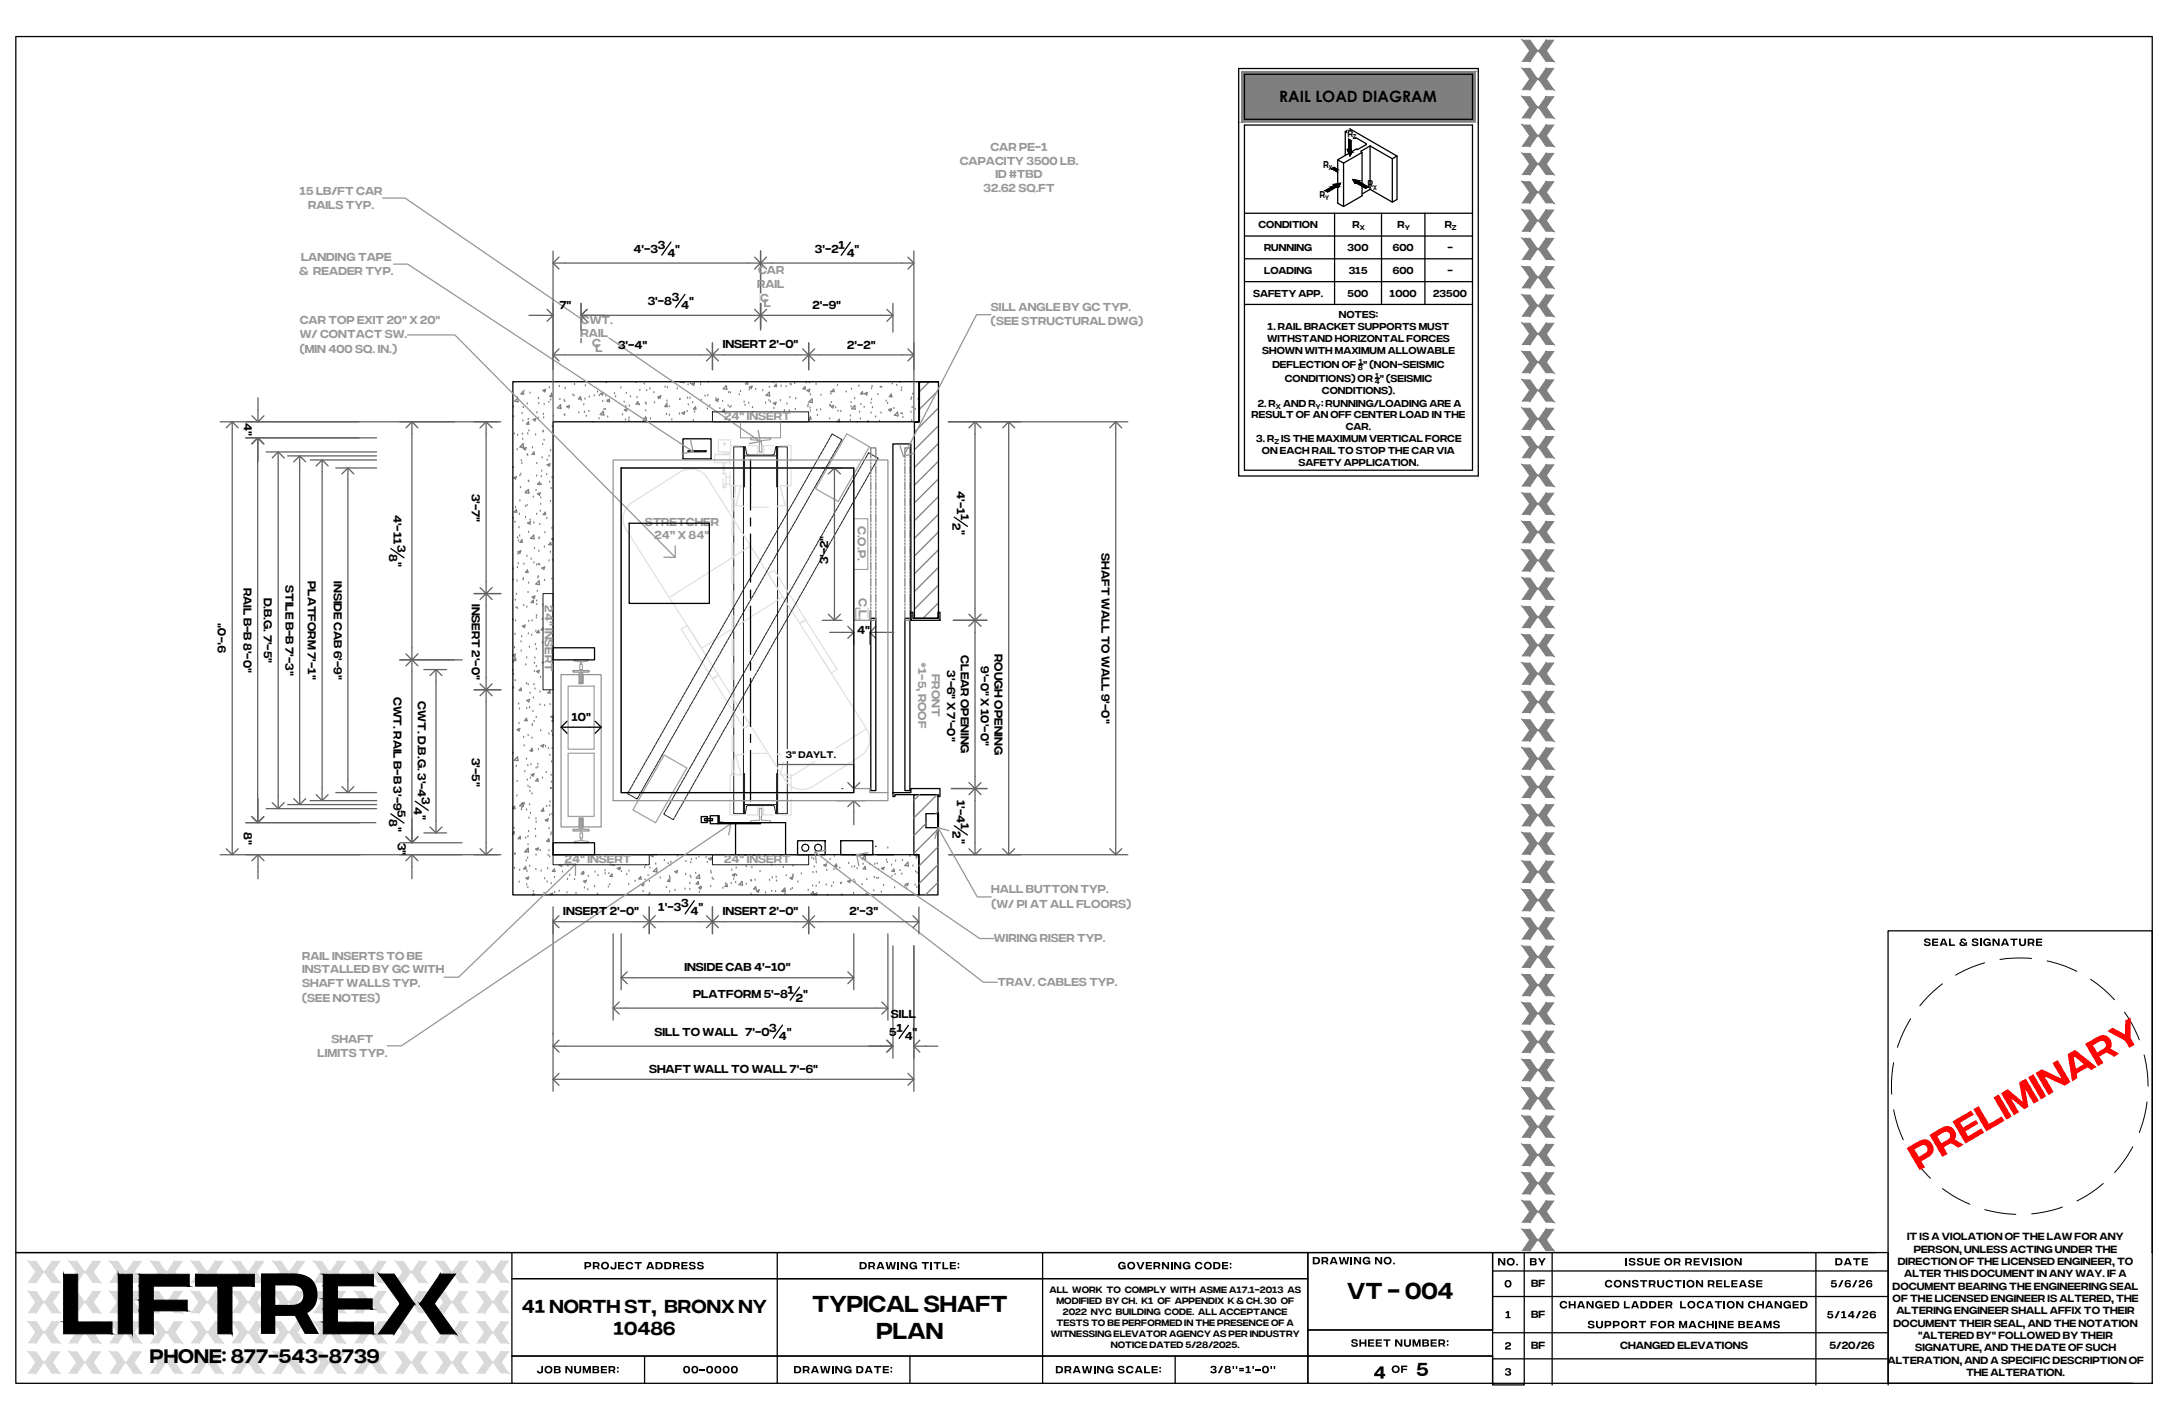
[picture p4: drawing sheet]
<svg xmlns="http://www.w3.org/2000/svg" width="432mm" height="279mm" viewBox="0 0 432 279" stroke-linecap="round" stroke-linejoin="round" font-family="sans-serif">
<defs><g id="words">
<text font-size="17.1" x="51.1" y="264.1">R</text>
<text font-size="7.3" fill="#f00" x="379.8" y="231.9" transform="rotate(-30 379.8 231.9)">preliminary</text>
<g font-size="4.5">
<text x="266.7" y="257.3">VT - 004</text>
<text x="160.8" y="259.9">TYPICAL SHAFT</text>
<text x="173.5" y="265.2">PLAN</text>
</g>
<text font-size="3.8" x="29.7" y="270">PHONE: 877-543-8739</text>
<g font-size="3.7">
<text x="103.3" y="260">41 NORTH ST, BRONX NY</text>
<text x="121.5" y="264.4">10486</text>
<text x="280.4" y="272.5">5</text>
</g>
<text font-size="3.4" x="271.9" y="273">4</text>
<text font-size="3.1" x="253.3" y="20.3">RAIL LOAD DIAGRAM</text>
<g font-size="2.3" fill="#979797">
<text x="196.1" y="30">CAR PE-1</text>
<text x="190" y="32.7">CAPACITY 3500 LB.</text>
<text x="197.1" y="35.3">ID #TBD</text>
<text x="59.3" y="38.7">15 LB/FT CAR</text>
<text x="61" y="41.4">RAILS TYP.</text>
<text x="194.7" y="38">32.62 sq.ft</text>
<text x="59.6" y="51.8">LANDING TAPE</text>
<text x="59.2" y="54.4">&amp; READER TYP.</text>
<text x="149.9" y="57">RAIL</text>
<text x="150.1" y="54.3">CAR</text>
<text x="150.5" y="59.8">C</text>
<text x="59.3" y="64.2">CAR TOP EXIT 20&quot; X 20&quot;</text>
<text x="115" y="64.1">CWT.</text>
<text x="151.2" y="60.9">L</text>
<text x="196.2" y="61.5">SILL ANGLE BY GC TYP.</text>
<text x="196.2" y="64.5">(SEE STRUCTURAL DWG)</text>
<text x="59.3" y="69.8">(MIN 400 SQ. IN.)</text>
<text x="59.4" y="66.9">W/ CONTACT SW.</text>
<text x="115" y="66.7">RAIL</text>
<text x="117.2" y="68.7">C</text>
<text x="117.9" y="69.7">L</text>
<text x="143.4" y="83.2">24&quot; INSERT</text>
<text x="127.6" y="104.1">STRETCHER</text>
<text x="129.6" y="106.8">24” X 84&quot;</text>
<text x="169.8" y="104.1" transform="rotate(90 169.8 104.1)">C.O.P.</text>
<text x="107.8" y="119.8" transform="rotate(90 107.8 119.8)">24&quot; INSERT</text>
<text x="170.1" y="118.4" transform="rotate(90 170.1 118.4)">C.L.</text>
<text x="181.8" y="131.1" transform="rotate(90 181.8 131.1)">*1-5, roof</text>
<text x="184.5" y="133.4" transform="rotate(90 184.5 133.4)">Front</text>
<text x="111.8" y="170.9">24&quot; INSERT</text>
<text x="143.4" y="170.9">24&quot; INSERT</text>
<text x="196.3" y="176.8">HALL BUTTON TYP.</text>
<text x="196.3" y="179.8">(W/ PI AT ALL FLOORS)</text>
<text x="59.8" y="190">RAIL INSERTS TO BE</text>
<text x="196.8" y="186.6">wiring riser TYP.</text>
<text x="59.8" y="192.7">INSTALLED BY GC WITH</text>
<text x="59.8" y="195.4">SHAFT WALLS TYP.</text>
<text x="197.5" y="195.3">trav. cables TYP.</text>
<text x="59.8" y="198.3">(SEE NOTES)</text>
<text x="62.9" y="209.3">limits TYP.</text>
<text x="65.7" y="206.5">shaft</text>
</g>
<g font-size="2.3">
<text x="125.4" y="50">4'-3</text>
<text x="130.2" y="49.2">3</text>
<text x="132.1" y="50.8">4</text>
<text x="133.7" y="50">&quot;</text>
<text x="161.4" y="50.1">3'-2</text>
<text x="166" y="49.3">1</text>
<text x="167.6" y="50.9">4</text>
<text x="169.2" y="50.1">&quot;</text>
<text x="133" y="59.6">3</text>
<text x="110.8" y="61.3">7&quot;</text>
<text x="128.2" y="60.4">3'-8</text>
<text x="134.9" y="61.2">4</text>
<text x="136.4" y="60.4">&quot;</text>
<text x="160.8" y="61.2">2'-9&quot;</text>
<text x="122.4" y="69">3'-4&quot;</text>
<text x="143.1" y="69">INSERT 2'-0&quot;</text>
<text x="167.7" y="69.1">2'-2&quot;</text>
<text x="48.3" y="83.8" transform="rotate(90 48.3 83.8)">4&quot;</text>
<text x="77.9" y="101.9" transform="rotate(90 77.9 101.9)">4'-11</text>
<text x="93.4" y="97.7" transform="rotate(90 93.4 97.7)">3'-7&quot;</text>
<text x="189.4" y="97.3" transform="rotate(90 189.4 97.3)">4'-1</text>
<text x="190.2" y="101.8" transform="rotate(90 190.2 101.8)">1</text>
<text x="78.7" y="107.8" transform="rotate(90 78.7 107.8)">3</text>
<text x="188.6" y="103.5" transform="rotate(90 188.6 103.5)">2</text>
<text x="189.4" y="104.9" transform="rotate(90 189.4 104.9)">&quot;</text>
<text x="77" y="109.7" transform="rotate(90 77 109.7)">8</text>
<text x="77.9" y="111.3" transform="rotate(90 77.9 111.3)">&quot;</text>
<text x="164" y="111.8" transform="rotate(-90 164 111.8)">3'-2&quot;</text>
<text x="218.1" y="109.6" transform="rotate(90 218.1 109.6)">SHAFT WALL TO WALL 9'-0&quot;</text>
<text x="48.2" y="116.4" transform="rotate(90 48.2 116.4)">RAIL B-B 8'-0&quot;</text>
<text x="52.3" y="118.3" transform="rotate(90 52.3 118.3)">D.B.G. 7'-5&quot;</text>
<text x="56.5" y="115.9" transform="rotate(90 56.5 115.9)">STILE B-B 7'-3&quot;</text>
<text x="61" y="115.1" transform="rotate(90 61 115.1)">PLATFORM 7'-1&quot;</text>
<text x="66.1" y="115.1" transform="rotate(90 66.1 115.1)">INSIDE CAB 6'-9&quot;</text>
<text x="93.4" y="119.6" transform="rotate(90 93.4 119.6)">INSERT 2'-0&quot;</text>
<text x="169.7" y="125.5">4&quot;</text>
<text x="44.7" y="129.3" transform="rotate(-90 44.7 129.3)">9'-0&quot;</text>
<text x="190.2" y="129.8" transform="rotate(90 190.2 129.8)">CLEAR OPENING</text>
<text x="194.2" y="131.9" transform="rotate(90 194.2 131.9)">9'-0&quot; x 10'-0&quot;</text>
<text x="196.9" y="129.5" transform="rotate(90 196.9 129.5)">ROUGH OPENING</text>
<text x="77.9" y="137.9" transform="rotate(90 77.9 137.9)">CWT. RAIL B-B 3'-9</text>
<text x="187.5" y="132.7" transform="rotate(90 187.5 132.7)">3'-6&quot; x 7'-0&quot;</text>
<text x="82.7" y="138.9" transform="rotate(90 82.7 138.9)">CWT. D.B.G. 3'-4</text>
<text x="113.1" y="142.7">10&quot;</text>
<text x="93.4" y="150.1" transform="rotate(90 93.4 150.1)">3'-5&quot;</text>
<text x="78.7" y="160.4" transform="rotate(90 78.7 160.4)">5</text>
<text x="81.9" y="159.7" transform="rotate(90 81.9 159.7)">4</text>
<text x="82.7" y="161.3" transform="rotate(90 82.7 161.3)">&quot;</text>
<text x="83.5" y="157.9" transform="rotate(90 83.5 157.9)">3</text>
<text x="189.4" y="158.4" transform="rotate(90 189.4 158.4)">1'-4</text>
<text x="48.3" y="164.8" transform="rotate(90 48.3 164.8)">8&quot;</text>
<text x="77" y="162.3" transform="rotate(90 77 162.3)">8</text>
<text x="77.9" y="163.8" transform="rotate(90 77.9 163.8)">&quot;</text>
<text x="78.8" y="166.8" transform="rotate(90 78.8 166.8)">3&quot;</text>
<text x="188.6" y="164.6" transform="rotate(90 188.6 164.6)">2</text>
<text x="189.4" y="166.1" transform="rotate(90 189.4 166.1)">&quot;</text>
<text x="190.2" y="162.9" transform="rotate(90 190.2 162.9)">1</text>
<text x="134.8" y="179.6">3</text>
<text x="111.5" y="181.3">INSERT 2'-0&quot;</text>
<text x="130.3" y="180.4">1'-3</text>
<text x="136.7" y="181.2">4</text>
<text x="138.3" y="180.4">&quot;</text>
<text x="143.1" y="181.3">INSERT 2'-0&quot;</text>
<text x="168.2" y="181.3">2'-3&quot;</text>
<text x="135.5" y="192.3">INSIDE CAB 4'-10&quot;</text>
<text x="137.2" y="197.5">PLATFORM 5'-8</text>
<text x="155.9" y="196.8">1</text>
<text x="159" y="197.5">&quot;</text>
<text x="157.6" y="198.4">2</text>
<text x="176.4" y="201.7">SILL</text>
<text x="129.6" y="205.1">sill to wall 7'-0</text>
<text x="152.3" y="204.3">3</text>
<text x="154.2" y="205.9">4</text>
<text x="155.8" y="205.1">&quot;</text>
<text x="176.1" y="205.1">5</text>
<text x="177.5" y="204.3">1</text>
<text x="179.1" y="205.9">4</text>
<text x="180.7" y="205.1">&quot;</text>
<text x="128.5" y="212.4">SHAFT WALL TO WALL 7'-6&quot;</text>
</g>
<g font-size="2.1">
<text x="380.9" y="187.3">SEAL &amp; SIGNATURE</text>
<text x="377.6" y="245.6">IT IS A VIOLATION OF THE LAW FOR ANY</text>
<text x="115.7" y="251.3">PROJECT ADDRESS</text>
<text x="170.1" y="251.3">DRAWING TITLE:</text>
<text x="221.3" y="251.3">GOVERNING CODE:</text>
<text x="259.8" y="250.4">DRAWING NO.</text>
<text x="296.5" y="250.6">NO.</text>
<text x="302.8" y="250.6">BY</text>
<text x="321.8" y="250.6">ISSUE OR REVISION</text>
<text x="363.3" y="250.6">DATE</text>
<text x="375.7" y="250.5">DIRECTION OF THE LICENSED ENGINEER, TO</text>
<text x="378.9" y="248">PERSON, UNLESS ACTING UNDER THE</text>
<text x="297.8" y="254.9">0</text>
<text x="303.1" y="254.9">bf</text>
<text x="317.7" y="254.9">construction release</text>
<text x="362.4" y="254.9">5/6/26</text>
<text x="374.7" y="255.4">DOCUMENT BEARING THE ENGINEERING SEAL</text>
<text x="374.7" y="257.8">OF THE LICENSED ENGINEER IS ALTERED, THE</text>
<text x="377" y="252.9">ALTER THIS DOCUMENT IN ANY WAY. IF A</text>
<text x="298" y="261">1</text>
<text x="303.1" y="261">bf</text>
<text x="308.7" y="259.1">CHANGED LADDER LOCATION CHANGED</text>
<text x="314.3" y="263">SUPPORT FOR MACHINE BEAMS</text>
<text x="361.7" y="261">5/14/26</text>
<text x="374.9" y="262.7">DOCUMENT THEIR SEAL, AND THE NOTATION</text>
<text x="375.5" y="260.2">ALTERING ENGINEER SHALL AFFIX TO THEIR</text>
<text x="267.5" y="266.7">SHEET NUMBER:</text>
<text x="297.9" y="267.2">2</text>
<text x="303.1" y="267.2">bf</text>
<text x="320.8" y="267.2">CHANGED ELEVATIONS</text>
<text x="362.2" y="267.2">5/20/26</text>
<text x="379.2" y="267.5">SIGNATURE, AND THE DATE OF SUCH</text>
<text x="379.8" y="265.1">&quot;ALTERED BY&quot; FOLLOWED BY THEIR</text>
<text x="106.2" y="271.9">JOB NUMBER:</text>
<text x="135.2" y="271.9">00-0000</text>
<text x="157.1" y="271.9">DRAWING DATE:</text>
<text x="209" y="271.9">DRAWING SCALE:</text>
<text x="239.6" y="271.9">3/8''=1'-0''</text>
<text x="275.5" y="271.8">OF</text>
<text x="297.9" y="272.4">3</text>
<text x="373.7" y="270">ALTERATION, AND A SPECIFIC DESCRIPTION OF</text>
<text x="389.2" y="272.4">THE ALTERATION.</text>
</g>
<g font-size="2">
<text x="266.8" y="27.1">R</text>
<text x="262" y="33.3">R</text>
<text x="261.3" y="39.2">R</text>
<text x="270.8" y="37.1">R</text>
<text x="249.2" y="45.2">condition</text>
<text x="267.8" y="45.2">R</text>
<text x="276.7" y="45.2">R</text>
<text x="286" y="45.2">R</text>
<text x="250.3" y="49.7">running</text>
<text x="266.8" y="49.7">300</text>
<text x="275.8" y="49.7">600</text>
<text x="286.6" y="49.7">-</text>
<text x="248.1" y="58.7">safety app.</text>
<text x="250.3" y="54.2">loading</text>
<text x="266.8" y="58.7">500</text>
<text x="267" y="54.2">315</text>
<text x="275.1" y="58.7">1000</text>
<text x="275.8" y="54.2">600</text>
<text x="283.8" y="58.7">23500</text>
<text x="286.6" y="54.2">-</text>
<text x="251" y="65.4">1. RAIL BRACKET SUPPORTS MUST</text>
<text x="265" y="63">NOTES:</text>
<text x="249.9" y="70.1">SHOWN WITH MAXIMUM ALLOWABLE</text>
<text x="250.9" y="67.7">WITHSTAND HORIZONTAL FORCES</text>
<text x="251.9" y="72.9">DEFLECTION OF &quot; (NON-SEISMIC</text>
<text x="254.4" y="75.6">CONDITIONS) OR &quot; (SEISMIC</text>
<text x="247.8" y="82.8">RESULT OF AN OFF CENTER LOAD IN THE</text>
<text x="249" y="80.5">2. R</text>
<text x="254" y="80.5">AND R : RUNNING/LOADING ARE A</text>
<text x="261.7" y="78">CONDITIONS).</text>
<text x="248.7" y="87.6">3. R IS THE MAXIMUM VERTICAL FORCE</text>
<text x="249.9" y="89.9">ON EACH RAIL TO STOP THE CAR VIA</text>
<text x="266.4" y="85.2">CAR.</text>
<text x="257.1" y="92.3">SAFETY APPLICATION.</text>
</g>
<text font-size="1.9" x="155.6" y="150.2">3&quot; DAYLT.</text>
<g font-size="1.8">
<text x="207.8" y="256.1">ALL WORK TO COMPLY WITH ASME A17.1-2013 AS</text>
<text x="209.1" y="258.3">MODIFIED BY CH. K1 OF APPENDIX K &amp; CH. 30 OF</text>
<text x="209.2" y="262.6">TESTS TO BE PERFORMED IN THE PRESENCE OF A</text>
<text x="210.4" y="260.4">2022 NYC BUILDING CODE. ALL ACCEPTANCE</text>
<text x="208" y="264.7">WITNESSING ELEVATOR AGENCY AS PER INDUSTRY</text>
<text x="219.9" y="266.9">NOTICE DATED 5/28/2025.</text>
</g>
<g font-size="1.4">
<text x="267.9" y="27.5">Z</text>
<text x="263.1" y="33.8">X</text>
<text x="262.3" y="39.6">Y</text>
<text x="271.9" y="37.5">X</text>
<text x="269.2" y="45.6">X</text>
<text x="278.1" y="45.6">Y</text>
<text x="287.4" y="45.6">Z</text>
<text x="268.9" y="73.4">8</text>
<text x="269" y="72">1</text>
<text x="272.2" y="76.1">4</text>
<text x="272.3" y="74.8">1</text>
<text x="252.6" y="80.9">X</text>
<text x="260.5" y="80.9">Y</text>
<text x="252.3" y="88">Z</text>
</g>
</g></defs>
<!-- layer: A-HATCH -->
<g fill="none" stroke="#7f7f7f" stroke-width=".25">
<path d="M102.4 78.7h.1M102.5 78.8l.1 .8-.7-.1zM103.5 77.6l.1 .4h-.5zM103.7 78h.1M103.7 77.4h.1M104.4 80h.1M104.9 77.9h.1M106.6 78.9h.1M106.7 79.9h.1M107.5 77.3l.5-.2-.1 .5zM107.8 77.4h.1M108.7 79.7h.1"/>
<path d="M108.8 76.8h.1M109 79.2h.1M109.2 78h.1M109.2 78l.1 .5h-.5zM110.7 76.5h.1M110.8 79.1h.1M111.7 79.3h.1M111.8 79.5h.1M111.9 76.9h.1M113.4 78.2h.1M113.7 78.4h.1M113.7 76.1h.1"/>
<path d="M114.9 78.5l.1 .5h-.5zM115.1 79.3h.1M115.8 79h.1M115.9 76.4h.1M116.7 78.6h.1M117.6 78.4h.1M118.3 77.6h.1M118.7 78.3h.1M118.9 78l.5-.3-.1 .5zM119.3 79.5h.1M119.9 78.4h.1M120 75.8h.1"/>
<path d="M120.2 79.4h.1M120.6 79l.1 .5h-.5zM121.7 78h.1M121.9 78.6h.1M122.9 76.8h.1M123.6 79.6h.1M124 77.9h.1M124.8 78.6h.1M125.8 75.6h.2M126.1 78.7h.1M126.3 79.5l.1 .5h-.5zM126.7 77.3h.1"/>
<path d="M127.6 76h.1M127.8 79.8h.1M128 77.4h.1M128.7 77h.1M129.5 77.8h.1M129.6 79.8h.1M130.3 78.6l.5-.2-.1 .4zM130.4 78.9h.1M131.7 76.6h.1M132 80h.1M132.1 79.4h.1M132.1 76.8h.1"/>
<path d="M134.1 77h.1M134.6 79.1h.1M134.8 75.6l-.1 .1 .7 .1v-.2M136.1 78.8h.1M136.2 76.2h.1M136.6 78.8h.1M136.7 76h.1M136.9 76l.6-.2-.1 .5zM137.1 79.8h.1M138.7 75.7h.1M138.7 76.2h.1M138.8 79.3h.1"/>
<path d="M139.6 78.4h.1M140.1 78.3h.1M140.2 75.7h.1M141.7 79.2l.5-.2-.1 .5zM141.8 79h.1M143.1 79.5h.1M143.8 76.3l.1 .8-.7-.1zM144.3 77.7h.1M144.6 77.8h.1M146.4 78.2h.1M146.6 77.5h.1M147.3 79.6h.1"/>
<path d="M148 75.6l-.4 .4 .5 .1-.1-.5M148.2 79.8h.1M148.3 77.2h.1M148.4 76.7l.5-.2-.1 .4zM149.6 77.1h.1M151 77.4h.1M151.6 79.8h.1M151.7 78.3l.6-.6 .1 .7-.7-.1M152.3 79.3h.1M152.3 76.7h.1M152.5 79.6h.1M153.1 75.8h.1"/>
<path d="M153.1 79.9l.5-.2-.1 .4zM153.7 76.1l.1 .5-.5-.1zM154.5 79.3h.1M154.6 76.5h.1M155.6 76.6h.1M155.8 80h.1M156.4 78.7h.1M156.5 76.1h.1M156.6 76.2h.1M157.3 75.9h.1M157.5 79h.1M159.4 76.6v.4h-.4z"/>
<path d="M159.6 75.8h.1M159.8 77.3l.5-.2-.1 .5zM160.3 75.8h.1M160.4 78.2h.1M160.8 79v.7l-.7-.1zM161.6 76.1h.1M162.5 78.3h.1M164.5 77.7h.1M164.5 78h.1M164.6 79.7h.1M165.1 77v.6l-.4-.1zM165.8 76.3h.1"/>
<path d="M167.5 77.6h.1M168.5 79.7h.1M168.6 77.1h.1M169.2 78.9h.1M170.1 76.5h.1M170.8 77.6v.4h-.4zM171.2 77.9l.5-.2-.1 .5zM172.4 79.8h.1M172.6 79.1h.1M172.6 77h.1M172.7 76.5h.1M173.8 78.1h.1"/>
<path d="M174.3 76.7h.1M174.5 76.7h.1M175.5 79.4h.1M175.7 79.9h.1M176.4 78l.1 .5h-.4zM176.6 78.6h.1M176.7 76h.1M177.5 76.3h.1M178.1 75.6h.2M178.5 77.3h.1M178.5 76.8h.1M180.4 79.1h.1"/>
<path d="M180.5 78.8h.1M180.7 78h.1M181.9 78.8l-.1 .2h.1M184 75.6l-2 2M185.8 77.3l-3.8 3.7M101.7 80.6h.1M101.7 92.6h.1M101.7 94.6l.5-.2-.1 .4zM101.7 82.5h.1M101.8 85.9h.1M102.4 89h.1M102.5 86.2h.1"/>
<path d="M102.9 99.2h.1M102.9 94.2h.1M103 96.5h.1M103.1 93.9h.1M103.2 91.2h.1M103.3 88.6h.1M103.3 91.8h.1M103.4 81.9h.1M103.4 86h.1M103.5 87h.1M103.5 83.3h.1M103.6 87.9l.1 .7-.8-.1z"/>
<path d="M103.6 80.7h.1M103.6 88.8l.6-.2-.2 .5zM104.1 97.4h.1M104.4 90h.1M104.5 85.9h.1M104.5 90.1h.1M104.6 83.1h.1M104.6 95.3h.1M104.6 96.9l.1 .8-.7-.1zM104.6 83.5l.1 .5h-.5zM104.7 95.4h.1M104.7 85.3h.1"/>
<path d="M105.4 88.7h.1M105.5 83.1l.6-.2-.2 .4zM105.6 98.4h.1M105.7 89.5l.1 .5-.5-.1zM106 86.1h.1M106.1 97.1h.1M106.2 94.3h.1M106.3 91.8h.1M106.3 81.7h.1M106.4 97.8l.6-.2-.2 .4zM106.6 82.8h.1M106.8 95.5l.1 .4h-.5z"/>
<path d="M107.1 98.6h.1M107.1 99.9h.1M107.1 95.9h.1M107.2 94.4h.1M107.3 93.3h.1M107.3 90.7h.1M107.4 88h.1M107.5 85.5h.1M107.5 85.4h.1M107.6 82.1h.1M107.6 82.7h.1M107.7 87.2h.1"/>
<path d="M107.7 80.1h.1M108.2 94h.1M108.3 91.1h.1M108.3 92l.6-.2-.2 .5zM108.7 90.3h.1M108.8 95.5h.1M109 99.3h.1M109 89.3h.1M109.1 96.7h.1M109.3 94.6h.1M109.3 84.5h.1M109.6 82.4h.1"/>
<path d="M110.9 80.9h.1M111 80.1l.1 .8-.7-.1zM111.7 82.2h.1M111.8 82.2h.1M112.2 80.5l.6-.2-.2 .5zM114.6 81.7h.1M115.6 80.2h.1M115.7 81.7h.1M116.1 82.4h.1M116.6 81.5h.1M117.4 83.5h.1M118.6 82.9h.1"/>
<path d="M119.4 81.4l.1 .8-.7-.1zM119.6 81.1h.1M119.8 81.1h.1M120.3 82.6h.1M123.2 82.1h.1M123.6 81.2l.6-.3-.2 .5zM123.8 83.2h.1M123.9 80.5h.1M124.5 83.3h.1M124.5 82.8h.1M124.6 80.4h.1M126.6 80.2h.1"/>
<path d="M127.3 83.4l.6-.6 .1 .7zM127.5 82.9h.1M127.8 82.7h.1M127.8 81.3h.1M127.9 80h.1M128.8 83h.1M132 82.1h.1M132 80l.1 .5h-.5zM132.5 80.5h.1M132.5 82.2h.1M133 83.1h.1M134.5 82h.1"/>
<path d="M135 81.8l.6-.2-.2 .4zM136 81.5h.1M136.3 80.2h.1M137.3 83.3h.1M137.5 81.6h.1M137.7 80.5l.1 .5h-.5zM140 81h.1M140.5 80.3h.1M142.5 80.9h.1M143.4 81l.1 .5h-.5zM144.2 80.4h.1M144.5 80.7h.1"/>
<path d="M144.7 80.5h.1M147.5 80.3h.1M149 80.7h.1M149.1 81.6h.1M153.2 80.9h.1M155.3 81.3h.1M156.3 81.4h.1M157.5 81.1h.1M159.9 80.5h.1M160 80.2h.1M160.1 83l.4-.5v.5h-.4M160.3 83.5h.1"/>
<path d="M160.4 80.8h.1M160.4 81.4h.1M161.7 81.2h.1M161.8 82.3h.1M162.4 81.2h.1M164.3 80.3h.1M164.3 83h.1M164.4 80.3h.1M164.5 80.5l.6-.2-.2 .5zM165.4 80.8h.1M165.9 81.4h.1M166.2 83v.5h-.4z"/>
<path d="M166.5 81.5h.1M168.4 83.2h.1M168.4 82.4h.1M168.5 80.5h.1M169.2 80.3l.1 .7-.7-.1zM169.7 83.5h.1M170.2 81.6h.1M170.3 83h.1M170.5 80.1h.1M171.1 80.7h.1M171.9 83.5h.1M172.5 81.8h.1"/>
<path d="M172.7 80.7h.1M173.4 82.6h.1M174.1 83.4h.1M174.4 81.8h.1M175.9 81.1l.6-.2-.2 .5zM176.5 81.3h.1M177 80.9h.1M177.1 82.2l.7 .2-.1-.8-.6 .7M178.4 81.9h.1M178.6 82h.1M178.8 82.7h.1M180.4 81.6h.1"/>
<path d="M180.5 83.3h.1M180.6 80.7h.1M181.2 81.1h.1M185.8 80.8l-4.8 4.8M185.8 84.3l-4.8 4.8M185.8 87.8l-4.8 4.8M185.8 91.3l-4.8 4.8M185.8 94.8l-4.8 4.8M185.8 98.3l-4.8 4.8M101.6 112.7h.1M101.6 114.9h.1M101.6 102.6h.1"/>
<path d="M102 103.4h.1M102 118.8h.1M102.1 100.5h.1M102.2 100.9l.1 .5h-.4zM102.3 117.7h.1M102.4 115h.1M102.4 112.4h.1M102.5 106.5h.1M102.6 109.7h.1M102.6 109.3l.5-.2-.2 .5zM102.6 111.6h.1M102.6 107.1h.1"/>
<path d="M102.7 104.5h.1M102.8 101.8h.1M102.9 106.1h.1M103.3 106.9l.1 .5h-.4zM103.6 114.8h.1M103.6 114.6h.1M103.7 119.9h.1M103.7 111.7h.1M104 102.5h.1M104.1 100.3h.1M104.3 110.2h.1M104.4 100.1h.1"/>
<path d="M104.4 112.9l.1 .5-.4-.1zM104.5 103.5l.5-.2-.1 .5zM104.5 117.3h.1M104.6 115.5h.1M104.7 105.4h.1M105 103h.1M105.2 110.7h.1M105.3 118.2l.6-.2-.2 .5zM105.5 118.9l.1 .4h-.4zM105.7 106v.7l-.6-.1zM105.7 111.5h.1M105.7 103.5h.1"/>
<path d="M105.8 108.6h.1M106.2 111.9h.1M106.3 101.8h.1M106.3 119h.1M106.3 119.7h.1M106.4 117.1h.1M106.5 114.4h.1M106.6 111.8h.1M106.6 114.2h.1M106.7 109.2h.1M106.7 106.7h.1M106.7 115l.1 .8-.7-.1z"/>
<path d="M106.8 106.5h.1M106.8 111.8h.1M106.9 103.9h.1M107 101.2h.1M107.3 112.5l.5-.2-.1 .5zM107.5 119.8h.1M107.8 108.3h.1M107.8 115h.1M107.9 105.5h.1M107.9 101.4l.1 .5h-.5zM108.3 102.7h.1M108.7 111.1h.1"/>
<path d="M109 109.3h.1M109 107.4l.1 .5-.5-.1zM109.3 114.7h.1M109.3 104.6h.1M109.4 110.9h.1M109.5 106.6l-.3 .1 .3 .2M185.8 101.8l-4.8 4.8M185.8 105.3l-4.8 4.8M185.8 108.9l-4.8 4.7M185.8 112.4l-4.8 4.7M185.8 115.9l-4.8 4.7M185.8 119.4l-3 3"/>
<path d="M101.5 129.7l.5-.2-.1 .5-.4-.2M101.6 132.8h.1M101.6 131.1h.1M101.6 136.2h.1M101.6 122.7h.1M101.7 133.5h.1M101.7 136.3h.1M101.8 130.9h.1M101.9 128.2h.1M102 125.6h.1M102 134.8h.1M102 130.3l.2 .5-.5-.1z"/>
<path d="M102.1 123h.1M102.2 120.3h.1M102.4 120.5h.1M102.7 139.4h.1M103.1 127.1h.1M103.1 136.2l.2 .6-.5-.1zM103.2 128.9h.1M103.3 126.1h.1M103.4 124l.6-.2-.2 .5zM104.1 131.7h.1M104.2 135.4h.1M104.3 130.3h.1"/>
<path d="M104.3 138.7l.6-.2-.2 .5zM104.3 120.2h.1M104.6 135.6h.1M104.6 125.5h.1M104.7 123h.1M104.8 128.2h.1M104.9 137.3h.1M105.3 125.8h.1M105.4 122.9h.1M105.6 138.2h.1M105.7 135.6h.1M105.8 131.3h.1"/>
<path d="M105.8 132.9h.1M105.9 130.3h.1M105.9 136.4h.1M106 127.7h.1M106.1 125h.1M106.2 122.4h.1M106.2 128.5h.1M106.2 132h.1M106.2 121.9h.1M106.2 132.9l.6-.2-.2 .5zM106.6 124.8l.1 .5h-.4zM106.9 137h.1"/>
<path d="M106.9 139.6h.1M107 134.1h.1M107.4 122.7h.1M107.4 127.3h.1M107.5 131.1l-.1 .1 .1 .1M107.5 124.3l-.4 .4h.4M107.8 139.7h.1M108.8 136.8l.1 .4h-.4zM108.9 139.5h.1M101.6 149.1h.1M102.2 151.7h.1M102.3 157.6h.1"/>
<path d="M102.4 144.5l.5-.2-.1 .4zM102.4 154.7h.1M102.4 149.9l.2 .7-.8-.1zM102.7 143.3h.1M102.8 144.5h.1M102.8 140.4h.1M103.2 159.2l.6-.2-.2 .4zM103.4 160h.1M103.5 158.9l.1 .8-.7-.1zM103.7 146h.1M103.8 147.7h.1M103.9 152.8h.1"/>
<path d="M104.2 150.3h.1M104.2 142.2l.2 .5h-.5zM104.3 140.3h.1M104.4 154.5h.1M104.5 151.6h.1M104.5 155.7h.1M104.6 145.6h.1M104.8 159.4h.1M104.8 140.1h.1M104.9 156h.1M104.9 156.7h.1M105 154.1h.1"/>
<path d="M105.1 151.4h.1M105.2 153.4l.5-.2-.1 .5zM105.2 148.8h.1M105.3 146.2h.1M105.3 157.2h.1M105.3 148.2l.2 .5h-.5zM105.4 143.6h.1M105.4 143.5h.1M105.5 140.9h.1M105.7 142.9h.1M106.2 152.1h.1M106.2 142h.1"/>
<path d="M106.4 154.2l.2 .5-.5-.1zM106.5 151.9h.1M106.5 151.3h.1M106.6 148.5h.1M107 144.7h.1M107.1 147.7l.6-.3-.2 .5zM107.4 154.1h.1M108 147.8h.1M108.1 153h.1M108.2 159.7h.1M108.6 148.2h.1M108.7 145.4h.1"/>
<path d="M108.8 159.6h.1M108.9 149.6h.1M108.9 158.8h.1M109 156.2h.1M109.1 153.5h.1M109.1 156.1h.1M109.2 154.9h.1M109.2 150.9h.1M109.2 144.8h.1M109.3 148.2h.1M109.4 145.6h.1M109.5 142.9h.1"/>
<path d="M109.5 142.5l-.2 .3h.2M109.5 141.7l-.5 .2 .4 .3 .1-.2M182 157.4l-1.1 1.1M185.5 157.4l-4.6 4.5M101.5 160l.4-.4 .1 .5h-.5M101.5 164.8l.4-.1-.2 .5-.2-.1M101.8 164h.1M101.9 171.9h.1M101.9 169.2h.1M102 169.1h.1M102.8 174.7h.1M102.9 172.3h.1"/>
<path d="M103 165.6l.1 .5h-.5zM103.2 160.3h.1M104 168.8h.1M104.1 165.9h.1M104.1 171.6l.1 .5-.5-.1zM104.1 173.9l.6-.2-.2 .4zM104.2 170.5h.1M104.2 160.4h.1M104.3 175.2h.1M104.4 172.6h.1M104.5 169.9h.1M104.5 168.3h.1"/>
<path d="M104.5 175.8h.1M104.5 165.7h.1M104.5 167.3h.1M104.6 168v.7l-.7-.1zM104.6 164.7h.1M104.7 162h.1M104.9 171.5h.1M105 161.1h.1M105.4 177.2l.2-.2v.2M105.6 176.6h.1M105.7 177.1h.1M106 164.2h.1"/>
<path d="M106 165.7h.1M106 168.1l.6-.2-.2 .5zM106.1 172.2h.1M106.1 162.2h.1M106.1 169.3h.1M106.2 162.8h.1M107 168.4h.1M107.1 172.5h.1M107.5 160.1l.2 .5h-.5zM107.6 160.2h.1M107.7 176.9h.1M107.8 174h.1"/>
<path d="M108 162.4l.5-.2-.1 .4zM108.1 162.5h.1M108.3 174.6h.1M108.4 172h.1M108.5 169.4h.1M108.6 166.7h.1M108.6 166.1l.2 .5h-.5zM108.7 168.4h.1M108.7 164.1h.1M108.8 161.4h.1M108.8 169.7h.1M109 177.2l-.1-.1 .5-.2-.1 .3"/>
<path d="M109.1 165.3h.1M109.1 175h.1M109.2 164.9h.1M109.3 161.2h.1M109.8 172.1l.1 .5-.5-.1zM109.8 173.8h.1M109.8 176.7h.1M110.7 176.5h.1M110.7 171.4h.1M111 171.2l-.2 .1 .4 .3 .1-.4M111.4 172.7h.1M112.2 176.8h.1"/>
<path d="M112.4 174.1h.1M112.4 171.5h.1M112.8 173.4h.1M113.7 174.2h.1M114 176.9h.1M115.5 172.6v.5l-.4-.1zM115.5 174.5l.6-.2-.2 .5zM115.6 172.8h.1M115.7 175.8h.1M116.4 176.2h.1M116.5 173.5h.1M117.7 175.6h.1"/>
<path d="M117.8 172.7h.1M118.3 177.1h.1M118.4 173.4h.1M119.8 172.4h.1M119.8 173h.1M120.4 175.6h.1M120.5 173h.1M120.7 175.2h.1M120.9 171.2h.1M120.9 171.2l.7 .1v-.1M121.2 173.1v.5l-.4-.1zM122.2 172l.5-.3-.1 .5z"/>
<path d="M122.8 172h.1M123 172.6h.1M124.1 173.2h.1M124.5 175.1h.1M124.5 172.5h.1M125.7 174.5h.1M126.9 173.6v.5l-.5-.1zM126.9 175.2l.6-.3-.2 .5zM127.3 176.5h.1M127.6 171.8h.1M127.7 174.2h.1M127.8 171.4h.1"/>
<path d="M128.3 173.4h.1M128.5 177.2h.1M128.6 174.5h.1M128.6 177h.1M128.7 171.9h.1M129.2 169.2l-.3 .2 .4 .3 .1-.5M129.8 171.1h.1M129.9 169.4h.1M130 171.9l.1 .8-.8-.1zM130.7 173.8h.1M131.6 170.4h.1M132 175.7h.1"/>
<path d="M132.3 171h.1M132.5 174.1l.1 .5-.5-.1zM132.5 173.6h.1M132.6 176.6h.1M132.7 174h.1M132.8 171.3h.1M132.8 170.7h.1M133.6 172.6l.6-.2-.2 .4zM133.6 176.3h.1M134.1 169.5h.1M135.6 176.1h.1M135.7 173.2h.1"/>
<path d="M135.8 170.6h.1M136.6 176.1h.1M136.6 174.9h.1M136.7 173.5h.1M136.8 170.8h.1M136.8 173.7h.1M136.9 170.2h.1M137.7 172.9h.1M137.8 170.1h.1M138.2 174.6l.1 .5-.5-.1zM138.3 175.8l.6-.2-.2 .4zM138.4 169.7h.1"/>
<path d="M138.5 173.2v.8l-.7-.1 .7-.7M138.5 176.7h.1M138.6 175.7h.1M139.8 169.8h.1M140 170.8h.1M140.3 170l.5-.2-.1 .5zM140.7 175.5h.1M140.7 172.5h.1M140.8 172.9h.1M140.9 170.2h.1M141 173.9h.1M141.2 174.2h.1"/>
<path d="M143.1 175.9h.1M143.7 175h.1M143.9 175.1l.1 .5-.5-.1zM144.8 175h.1M144.9 172.3h.1M145 173.2l.6-.2-.2 .5zM145.3 174.1h.1M145.6 174.8h.1M145.8 171.9h.1M145.8 173.4h.1M146.9 174.5l.1 .8-.7-.1zM147.7 171.6h.1"/>
<path d="M147.7 175.1h.1M148.7 174.3h.1M148.7 177.1h.1M148.8 174.5h.1M148.9 171.8h.1M149.5 174.3h.1M149.6 175.6l.1 .5-.5-.1zM149.8 176.4l.5-.2-.2 .5zM150.5 172.6h.1M151.6 176.8h.1M152.4 174.3h.1M152.7 171.3h.1"/>
<path d="M152.8 176.5h.1M152.9 173.8h.1M153.6 176.6h.1M153.7 173.7h.1M153.7 174.5h.1M155.1 171.8h.1M155.3 176.1l.1 .5-.5-.1zM155.4 175.9l.1 .7-.7-.1zM155.4 177.1h.1M155.7 173.4h.1M156.4 173.9l.6-.2-.2 .4zM156.6 176.2h.1"/>
<path d="M156.9 175.9h.1M157 173.3h.1M157 173.5h.1M157 171.5h.1M158 174.6h.1M158.7 173h.1M160 176.3h.1M160.7 169.9h.1M160.9 175.4h.1M161 172.8h.1M161 176.6l.1 .5-.5-.1zM161.1 170.1h.1"/>
<path d="M161.2 171.7h.1M161.4 177.2l-.2-.1 .5-.3-.1 .4M161.6 175.5h.1M161.6 172.7h.1M162.2 174.8h.1M163.1 171.3l.5-.2-.1 .5zM163.6 175.2h.1M163.7 172.4h.1M163.8 170.8h.1M163.8 177.2h.1M164.4 170.2h.1M164.7 175.5h.1"/>
<path d="M165 174.8h.1M165.1 172.2h.1M165.2 169.5h.1M165.5 171.9h.1M165.6 171.1l.1 .5-.5-.1zM165.7 172.1h.1M166.3 171.9h.1M166.4 175h.1M166.6 174.8h.1M166.6 177.2l.1-.1v.1M167.8 174.5l.6-.2-.2 .5zM168 171h.1"/>
<path d="M168.7 171.7h.1M169 169.4h.1M169 176.9h.1M169.1 174.3h.1M169.2 171.6h.1M169.3 174.7h.1M169.7 172h.1M170.7 175.2h.1M170.9 171.1h.1M171.3 171.6l.1 .5-.5-.1zM171.3 169.4l.1 .8-.7-.1zM171.5 177.1h.1"/>
<path d="M171.6 174.2h.1M172.3 171.1h.1M173 176.4h.1M173.1 173.8h.1M173.2 171.1h.1M173.6 173.9h.1M173.7 171h.1M173.9 173.9h.1M173.9 172.2h.1M174.5 176.7h.1M174.5 171.9l.5-.2-.1 .5zM174.9 175.3h.1"/>
<path d="M175.5 170.3h.1M175.7 170.8h.1M175.8 167.9h.1M176.5 171.3h.1M176.6 173.5h.1M177 172.1l.1 .5-.5-.1zM177.1 175.8h.1M177.2 173.2h.1M177.3 170.5h.1M178.2 172.4h.1M178.5 173.1h.1M178.7 170.4h.1"/>
<path d="M179.2 175.5h.1M179.2 175.1l.6-.2-.2 .5zM179.5 176h.1M179.7 170.7l.2 .8-.8-.1 .6-.6M180.1 169.5h.1M180.7 171.5h.1M181.2 175.3h.1M181.3 172.6h.1M181.4 170h.1M181.5 169.2h.1M181.5 169.2l-.3 .2 .4 .3 .1-.5M181.5 175.7h.1"/>
<path d="M181.6 172.9h.1M183.3 163.1l-2.4 2.4M185.7 160.7l-.4 .4M185.7 164.2l-4.8 4.8M185.7 167.7l-3.8 3.8M185.7 171.2l-3.8 3.8M185.7 174.7l-2.5 2.5"/>
</g>
<!-- layer: 0 -->
<g fill="none" stroke="#000" stroke-width=".25">
<path d="M245.2 13.6h47.5v80.7h-47.5zM246.4 14.7h45.1v8.9h-45.1zM246.4 24.8h45.1v68.3h-45.1zM262.4 37.7l1.8-1-.2-.2 1.4-.2-.5 .8-.2-.2-1.9 1.1zM264.8 33.5l-.7-.4-.5 .3 1.2 .7M266 32.3v8.6M266.3 26.1v4.7M267 27.6l.5 .2v2.2l.2 .1-.4 .8-.5-1.3 .2 .1zM267.8 35.5l1.4 .3-.2 .1 1.8 1.1-.4 .3-1.9-1.1-.2 .1zM268.6 29.6l-3.8 2 1.2 .7 3.7-2.1M268.6 29.6h.3l1.5-.9 .1-.2-4.2-2.4 1-.6 9.3 5.4M269.5 29.9v.2"/>
<path d="M269.5 30.1l.2 .1v8.6l-3.7 2.1-1.2-.7v-8.6M271.2 28.9h.1M271.2 28.9l-1.7 1M271.3 28.9v8.6M271.3 37.5l-1.6 .9M271.3 28.9l4.4 2.5M271.3 37.5l4.4 2.5M276.6 30.9v8.6l-.9 .5v-8.6M276.6 30.9l-.9 .5M246.4 55.8h45.1M246.4 42.2h45.1M246.4 46.7h45.1"/>
<path d="M246.4 51.2h45.1M264.2 42.2v18.1M273.5 42.2v18.1M282.1 42.2v18.1M181.9 75.6v7.9h-72.4v85.7h72.4v8h-80.4v-101.6h84.3v46.8h-4.8v-38.9h1v-7.9h3.8M246.4 60.3h45.1M269 72.2h.8M272.2 75h.9M123 92.7h46v64.3h-46zM135.2 86.9h5.6v4h-5.6zM136.3 89.3h-.1v.2h.1M136.5 89.3h.2"/>
<path d="M136.5 89.5h.2M136.8 89.3h.3M136.8 89.5h.3M137.2 89.3h.2M137.2 89.5h.2M137.5 89.3h.3M137.5 89.5h.3M137.9 89.3h.2M137.9 89.5h.2M138.2 89.3h.3M138.2 89.5h.3M138.6 89.3h.2"/>
<path d="M138.6 89.5h.2M139 89.3h.2M139 89.5h.2M139.3 89.3h.3M139.3 89.5h.3M139.7 89.3h.1v.2h-.1M148.6 91v10M124.6 103.6h15.8v15.9h-15.8zM148.6 102.6v1.6M148.6 105.7v9.6M148.6 116.9v1.5M109.5 128.3h8.2v2.4h-8.2z"/>
<path d="M148.6 120v9.6M148.6 131.1v1.6M148.6 134.3v9.5M172.4 122.4h1v34.1h-1zM179.2 122.4h.9v34.1h-.9zM180.3 121.2h.4v1.2h5v-1.2h.4v1.6h-5.8zM180.3 122.8v-34.9h-3.5v69.1M148.6 145.4v1.6M148.6 148.6v10M176.8 157h3.5v-.9h5.8v1.6h-.4v-.3h-8.5v.3h-.4zM180.9 157.4h4.8v19.8h-3.8v-8h-1zM109.5 166.9h8.2v2.3h-8.2z"/>
<path d="M138.8 161.7h1.2v1.2h-1.2zM139.5 162.1h1.6v.4h-1.6zM140.6 161.5h1.6v1.6h-1.6zM142.2 161.5h.2v1.4h8.2v.2h-8.4zM145.6 162.9h9.9v6.3h-9.9zM157.9 166.5h5.5v2.7h-5.5zM158.8 167.6v.4M158.8 168.1l.2 .3M159.1 167.3l-.2 .2M159.1 168.5l.3 .1M159.2 167.2h.4M159.7 167.2l.3 .2"/>
<path d="M159.9 168.4l-.3 .2M160.1 167.6v.3M160.1 168l-.1 .3M161.3 167.6v.4M161.3 168.1l.2 .3M161.6 167.3l-.2 .2M161.6 168.5l.3 .1M161.8 167.2h.3M162.2 167.2l.3 .2M162.4 168.4l-.3 .2M162.6 167.6l.1 .3M162.6 168l-.1 .3"/>
<path d="M166.5 166.5h6.3v2.7h-6.3zM173.4 167.6h.1M173.7 169.2h3.2M183.3 161.1h2.4v2.8h-2.4zM185.7 162.5v-1.6h.1v3.2l-.1-.2M373.8 184.3h52.3v89.6h-52.3zM101.3 248v5.2h52.6M153.9 253.2h-52.6v15.3h52.6M153.9 248v5.2h52.5h-52.5M153.9 253.2v15.3h52.5M206.4 248v5.2h52.5h-52.5v15.3h52.5M295.5 248h78.3v26.2"/>
<path d="M295.5 251.7h78.3M295.5 256.7h78.3M295.5 248v26.2h6.3v-26.2M295.5 248v15.4h-36.6v-15.4v25.9h-52.5v-5.4M295.5 248h-292.4v25.9h98.2M307.3 248v26.2M359.5 248v26.2M371.4 248h-368.3v-240.8h423v240.8M426.1 248h.1M127.6 268.5v5.4M153.9 268.5h52.5M153.9 268.5v5.4h52.5"/>
<path d="M153.9 268.5h-52.6v5.4h52.6M180.1 268.5v5.4M206.4 268.5h52.5M232.7 268.5v5.4M258.9 268.5v5.4h36.6v-5.4M258.9 268.5h36.6M295.5 263.4h-36.6v5.1h36.6M295.5 263.9h78.3M295.5 269.1h78.3M295.5 273.9h126.7"/>
</g>
<!-- layer: VT-Platform -->
<path d="M121.4 91.1h54.4v67.4h-54.4zM111.1 133.6h3.6v1.8h.7v-1.8h3.6v30.1h-3.6v-1.7h-.7v1.7h-3.6zM113.4 132.9l.1 .2 1.2 .1v1.8l.3 .2v-2.4h1.6v.1M113.5 132.9v-.1h1.5v2.4l.3-.2M115.6 133.1l-.3 .1v1.8M115.6 133.1h.9M116.6 132.9l-.1 .2M172.2 120.9v1.9h-3.2v-30.1h-46v64.3h46v-.9h3.2v.9h3.6M114.5 164.2l.2-.2 .1-1.7 .2-.1v2.3h1.6v-.1M114.5 164.2h-1v.2M115.3 164l.2 .2h1l.1 .2M115.4 164l-.1-1.7-.3-.1v2.3h-1.5v-.1" fill="none" stroke="#969696" stroke-width=".25"/>
<!-- layer: OBJ -->
<g fill="none" stroke="#969696" stroke-width=".2">
<path d="M146.6 83.5h7.9v3.2h-7.9zM150.4 87.9l-.1 1.6h.5v-1.6M150.4 87.3l-1.7-.2-.1-.4h4l-.2 .4-1.6 .1-.1 .7M150.4 87.3v.6M114.9 131v.1M114.9 131.6l-.1 1h.5l-.1-1M114.9 131l-1.2-.1-.1-.2h2.8l-.1 .2-1.1 .1M114.9 131.5v.1M114.9 131.1v.5M115.2 131.1v.5M115.2 131.5v.1M115.2 131v.1"/>
<path d="M113.7 166.7v.2h2.8v-.2M114.9 165.9v.1M114.9 165.9l-.1-1h.5v1M114.9 166.4l-1.2 .3M115 166v.4M115.2 166.4v.1M115.2 166.5l1.3 .2M115.2 165.9v.5M148.7 162.5l-.1 .4h4l-.2-.4M150.4 161.7h.1M150.4 161.7l-.1-1.6h.5v1.6M150.4 162.4l-1.7 .1"/>
<path d="M150.4 162.3v.1M150.4 161.7v.6M150.7 162.3l.1 .1M150.7 161.7v.6M150.8 162.4l1.7 .1M150.8 161.7h-.1"/>
</g>
<!-- layer: SHV-C -->
<path d="M167.6 85.9l4.5 2.6-6.2 10.8-4.4-2.5zM112.5 135.9h5.1v12.5h-5.1zM112.5 149.2h5.1v12.5h-5.1zM131.5 149.5l4.5 2.6-6.2 10.8-4.5-2.5z" fill="none" stroke="#a4a4a4" stroke-width=".25"/>
<!-- layer: VT-EMR Steel -->
<g fill="none" stroke="#1d1d1d" stroke-width=".2">
<path d="M141.1 81.6h19v1.9h-19zM145.3 88.5h1.9v72.6h-1.9zM147.2 88.5h.2v7.9h-.2zM147.8 89.8l.3 .3h4.9l.3-.3M147.8 89.8l-.2-1.2-.2-.1v1.8h6.4v-1.8l-.2 .1-.2 1.2M153.8 88.5h.1v7.9h-.1zM153.9 88.5h2v72.6h-2zM156.8 99.9l-.3 .6M157.2 99.2l-.3 .6M157.6 98.5l-.3 .6M158 97.8l-.3 .6M158.4 97.1l-.3 .6"/>
<path d="M158.8 96.4l-.3 .6M159.2 95.7l-.3 .6M159.5 99.6l-.3 .6M159.6 95l-.3 .6M159.9 98.9l-.3 .6M160 94.3l-.3 .6M160.3 98.2l-.3 .6M160.4 93.6l-.4 .6M160.7 97.5l-.3 .6M160.8 92.9l-.4 .6M161.1 96.8l-.3 .6M161.2 92.2l-.4 .6"/>
<path d="M161.5 96.1l-.3 .6M161.6 91.5l-.4 .6M161.9 95.4l-.3 .6M162 90.8l-.4 .6M162.3 94.7l-.3 .6M162.3 90.1l-.3 .6M162.7 94l-.3 .6M162.8 89.5l-.4 .5M163.1 93.3l-.3 .6M163.2 88.8l-.4 .5M163.5 92.6l-.3 .6M163.6 88.1l-.4 .5"/>
<path d="M163.9 91.9l-.3 .6M164 87.4l-.4 .5M164.3 91.2l-.3 .6M164.3 86.7l-.3 .5M164.7 90.6l-.3 .5M164.7 85.9l-.3 .6M164.8 86l.5 .3M165.1 89.9l-.3 .5M165.5 86.3l.5 .4M165.5 89.2l-.3 .5M165.9 88.5l-.3 .5M166.1 99.9l-.3 .6"/>
<path d="M166.2 86.7l.5 .4-.4 .5M166.3 87.8l-.3 .5M166.5 99.3l-.3 .5M166.9 98.6l-.3 .5M167.3 97.9l-.3 .5M167.7 97.2l-.3 .5M168.1 96.5l-.3 .5M168.5 95.8l-.3 .5M168.8 99.6l-.3 .6M168.9 95.1l-.3 .5M169.2 98.9l-.3 .6M169.3 94.4l-.3 .5"/>
<path d="M169.6 98.2l-.3 .6M169.7 93.7l-.3 .5M170 97.5l-.3 .6M170.1 93l-.3 .5M170.4 96.8l-.3 .6M170.5 92.3l-.3 .5M170.8 96.1l-.3 .6M170.9 91.6l-.3 .5M171.2 95.4l-.3 .6M171.3 90.9l-.3 .5M171.6 94.7l-.3 .6M171.7 90.1l-.3 .6"/>
<path d="M172 94l-.3 .6M172.4 93.3l-.3 .6M172.5 90l-.5-.3-.2 .3M172.6 90l.6 .4M172.8 92.6l-.3 .6M173.2 91.9l-.3 .6M173.3 90.4l.6 .3-.2 .4M173.6 91.2l-.4 .6M107.5 117.5h2v19.1h-2zM145.6 119.5l-.3 .6M146.1 118.8l-.4 .6M146.5 118.1l-.4 .6"/>
<path d="M146.8 117.4l-.3 .6M147.2 116.7l-.3 .6M147.6 116l-.3 .6M148 119.9l-.4 .6M148 115.3l-.3 .6M148.4 119.2l-.4 .6M148.4 114.6l-.3 .6M148.8 118.5l-.4 .6M148.8 113.9l-.3 .6M149.2 117.8l-.4 .6M149.2 113.2l-.3 .6M149.6 117.1l-.4 .6"/>
<path d="M149.6 112.5l-.3 .6M149.9 116.4l-.3 .6M150 111.8l-.3 .6M150.3 115.7l-.3 .6M150.4 111.1l-.3 .6M150.7 115l-.3 .6M150.8 110.4l-.3 .6M151.2 114.3l-.4 .6M151.2 109.7l-.3 .6M151.6 113.6l-.4 .6M151.6 109l-.3 .6M151.9 112.9l-.3 .6"/>
<path d="M152 108.3l-.3 .6M152.3 112.2l-.3 .6M152.4 107.6l-.3 .6M152.7 111.5l-.3 .6M152.8 106.9l-.3 .6M153.1 110.8l-.3 .6M153.2 106.2l-.3 .6M153.5 110.1l-.3 .6M153.6 105.5l-.3 .6M153.9 109.4l-.3 .6M154 104.8l-.3 .6M154.3 108.7l-.3 .6"/>
<path d="M154.4 104.1l-.3 .6M154.7 108l-.3 .6M154.8 103.4l-.3 .6M155 119.5l-.3 .6M155.1 107.3l-.3 .6M155.2 102.7l-.3 .6M155.4 118.9l-.3 .5M155.5 106.6l-.3 .6M155.6 102l-.3 .6M155.8 118.2l-.3 .5M155.9 105.9l-.3 .6M156 101.3l-.3 .6"/>
<path d="M156.2 117.5l-.3 .5M156.3 105.2l-.3 .6M156.4 100.6l-.3 .6M156.6 116.8l-.3 .5M156.7 104.5l-.3 .6M157 116.1l-.3 .5M157.1 103.8l-.3 .6M157.3 119.9l-.3 .6M157.4 115.4l-.3 .5M157.5 103.1l-.3 .6M157.7 119.2l-.3 .6M157.8 114.7l-.3 .5"/>
<path d="M157.9 102.4l-.3 .6M158.1 118.5l-.3 .6M158.2 114l-.3 .5M158.3 101.7l-.3 .6M158.5 117.8l-.3 .6M158.6 113.3l-.3 .5M158.7 101l-.3 .6M158.9 117.1l-.3 .6M159 112.6l-.3 .5M159.1 100.3l-.3 .6M159.3 116.4l-.3 .6M159.4 111.9l-.3 .5"/>
<path d="M159.7 115.7l-.3 .6M159.8 111.2l-.3 .5M160.1 115l-.3 .6M160.2 110.5l-.3 .5M160.5 114.3l-.3 .6M160.6 109.7l-.3 .6M160.9 113.6l-.3 .6M161 109.1l-.3 .5M161.3 112.9l-.3 .6M161.4 108.4l-.3 .5M161.7 112.2l-.3 .6M161.8 107.7l-.3 .5"/>
<path d="M162.1 111.5l-.3 .6M162.2 107l-.4 .5M162.5 110.8l-.3 .6M162.6 106.3l-.4 .5M162.9 110.1l-.4 .6M163 105.6l-.4 .5M163.3 109.4l-.4 .6M163.4 104.9l-.4 .5M163.7 108.7l-.4 .6M163.7 104.2l-.3 .5M164.1 108l-.4 .6M164.1 103.5l-.3 .5"/>
<path d="M164.4 107.3l-.3 .6M164.5 102.8l-.3 .5M164.8 106.6l-.3 .6M165 102.1l-.4 .5M165.2 105.9l-.3 .6M165.3 101.4l-.3 .5M165.7 105.2l-.4 .6M165.7 100.7l-.3 .5M166 104.5l-.3 .6M166.4 103.8l-.3 .6M166.8 103.1l-.3 .6M167.2 102.4l-.3 .6"/>
<path d="M167.6 101.7l-.3 .6M168 101l-.3 .6M168.4 100.3l-.3 .6M134.1 139.8l-.3 .6M134.5 139.1l-.3 .6M134.9 138.4l-.3 .6M135.3 137.7l-.3 .6M135.7 137l-.3 .6M136.1 136.3l-.3 .6M136.5 135.6l-.3 .6M136.8 139.5l-.3 .5M136.9 134.9l-.3 .6"/>
<path d="M137.2 138.8l-.3 .5M137.3 134.2l-.3 .6M137.6 138.1l-.3 .5M137.7 133.5l-.3 .6M138 137.4l-.3 .5M138.1 132.8l-.3 .6M138.4 136.7l-.3 .5M138.5 132.1l-.3 .6M138.8 136l-.3 .5M138.9 131.4l-.3 .6M139.2 135.3l-.3 .5M139.3 130.7l-.3 .6"/>
<path d="M139.6 134.6l-.3 .5M139.7 130l-.3 .6M140 133.9l-.3 .6M140.1 129.3l-.3 .6M140.4 133.2l-.3 .6M140.5 128.6l-.3 .6M140.8 132.5l-.3 .6M140.9 127.9l-.3 .6M141.2 131.8l-.3 .6M141.3 127.2l-.4 .6M141.6 131.1l-.3 .6M141.7 126.5l-.3 .6"/>
<path d="M142 130.4l-.3 .6M142.1 125.8l-.3 .6M142.4 129.7l-.3 .6M142.5 125.1l-.3 .6M142.8 129l-.3 .6M142.9 124.4l-.4 .6M143.2 128.3l-.3 .6M143.3 123.7l-.4 .6M143.5 139.8l-.3 .6M143.6 127.6l-.3 .6M143.7 123l-.4 .6M143.9 139.1l-.3 .6"/>
<path d="M144 126.9l-.3 .6M144.1 122.3l-.4 .6M144.3 138.5l-.3 .5M144.4 126.2l-.3 .6M144.5 121.6l-.4 .6M144.7 137.8l-.3 .5M144.8 125.5l-.3 .6M144.8 120.9l-.3 .6M145.1 137.1l-.3 .5M145.2 124.8l-.3 .6M145.2 120.2l-.3 .6M145.5 136.4l-.3 .5"/>
<path d="M145.6 124.1l-.4 .6M145.9 135.7l-.3 .5M146 123.4l-.4 .6M146.2 139.5l-.3 .6M146.3 135l-.3 .5M146.4 122.7l-.3 .6M146.6 138.8l-.3 .6M146.7 134.3l-.3 .5M146.8 122l-.3 .6M147 138.1l-.3 .6M147.1 133.6l-.3 .5M147.2 121.3l-.3 .6"/>
<path d="M147.4 137.4l-.3 .6M147.5 132.9l-.3 .5M147.6 120.6l-.4 .6M147.8 136.7l-.3 .6M147.9 132.2l-.3 .5M148.2 136l-.3 .6M148.3 131.5l-.3 .5M148.6 135.3l-.3 .6M148.7 130.8l-.3 .5M149 134.6l-.3 .6M149.1 130l-.3 .6M149.4 133.9l-.3 .6"/>
<path d="M149.5 129.3l-.3 .6M149.8 133.2l-.3 .6M149.9 128.7l-.4 .5M150.2 132.5l-.3 .6M150.3 128l-.4 .5M150.6 131.8l-.3 .6M150.7 127.3l-.4 .5M151 131.1l-.4 .6M151.1 126.6l-.4 .5M151.4 130.4l-.4 .6M151.4 125.9l-.3 .5M151.8 129.7l-.4 .6"/>
<path d="M151.8 125.2l-.3 .5M152.2 129l-.4 .6M152.3 124.5l-.4 .5M152.5 128.3l-.3 .6M152.7 123.8l-.4 .5M153 127.6l-.4 .6M153 123.1l-.3 .5M153.4 126.9l-.4 .6M153.4 122.4l-.3 .5M153.7 126.2l-.3 .6M153.8 121.7l-.3 .5M154.1 125.5l-.3 .6"/>
<path d="M154.2 121l-.3 .5M154.5 124.8l-.3 .6M154.6 120.3l-.3 .5M154.9 124.1l-.3 .6M155.3 123.4l-.3 .6M155.7 122.7l-.3 .6M156.1 122l-.3 .6M156.5 121.3l-.3 .6M156.9 120.6l-.3 .6M124.6 156.6l-.4 .6 .6 .3M124.9 157.5l.6 .3M125 155.9l-.3 .5"/>
<path d="M125.4 155.2l-.3 .5M125.8 154.5l-.4 .5M126.2 153.8l-.4 .5M126.4 157.7l-.3 .5-.5-.3M126.6 153.1l-.4 .5M126.9 157l-.4 .5M127 152.4l-.4 .6M127.3 156.3l-.4 .5M127.4 151.7l-.4 .6M127.7 155.6l-.4 .5M127.7 151l-.3 .6M128.1 154.9l-.4 .5"/>
<path d="M128.1 150.3l-.3 .6M128.4 154.2l-.3 .5M128.5 149.6l-.3 .6M128.8 153.5l-.3 .5M128.9 148.9l-.3 .6M129.2 152.8l-.3 .5M129.3 148.2l-.3 .6M129.6 152.1l-.3 .5M129.7 147.5l-.3 .6M130 151.4l-.3 .5M130.1 146.8l-.3 .6M130.4 150.7l-.3 .5"/>
<path d="M130.5 146.1l-.3 .6M130.8 150l-.3 .5M130.9 145.4l-.3 .5M131.2 149.3l-.3 .5M131.3 144.7l-.3 .5M131.6 148.6l-.3 .5M131.7 144l-.3 .5M132 147.9l-.3 .5M132.1 143.3l-.3 .5M132.4 159.4l-.3 .6M132.4 147.2l-.3 .5M132.5 142.6l-.3 .6"/>
<path d="M132.8 146.5l-.3 .5M132.8 158.8l-.3 .5M132.9 141.9l-.3 .6M133.2 158.1l-.3 .5M133.2 145.8l-.3 .5M133.3 141.2l-.3 .6M133.6 157.4l-.3 .5M133.6 145.1l-.3 .5M133.7 140.5l-.3 .6M134 156.7l-.3 .5M134 144.4l-.3 .5M134.4 156l-.3 .5"/>
<path d="M134.4 143.7l-.3 .5M134.7 159.8l-.3 .6M134.8 155.3l-.3 .5M134.8 143l-.3 .5M135.1 159.1l-.3 .6M135.2 154.6l-.3 .5M135.2 142.3l-.3 .5M135.5 158.4l-.3 .6M135.6 153.9l-.3 .5M135.6 141.6l-.3 .5M135.9 157.7l-.3 .6M136 153.2l-.3 .5"/>
<path d="M136 140.9l-.3 .5M136.3 157l-.3 .6M136.4 152.5l-.3 .5M136.4 140.2l-.3 .5M136.7 156.3l-.3 .6M136.8 151.8l-.3 .5M137.1 155.6l-.3 .6M137.2 151.1l-.3 .5M137.5 154.9l-.3 .6M137.6 150.4l-.3 .5M137.9 154.2l-.3 .6M138 149.6l-.4 .6"/>
<path d="M138.3 153.5l-.3 .6M138.4 148.9l-.4 .6M138.7 152.8l-.4 .6M138.8 148.3l-.3 .5M139.1 152.1l-.4 .6M139.1 147.6l-.3 .5M139.5 151.4l-.4 .6M139.6 146.9l-.4 .5M139.9 150.7l-.3 .6M140 146.2l-.4 .5M140.3 150l-.4 .6M140.4 145.5l-.4 .5"/>
<path d="M140.7 149.3l-.4 .6M140.7 144.8l-.3 .5M141.1 148.6l-.4 .6M141.1 144.1l-.3 .5M141.5 147.9l-.4 .6M141.5 143.4l-.3 .5M141.8 147.2l-.3 .6M141.9 142.7l-.3 .5M142.2 146.5l-.3 .6M142.3 142l-.3 .5M142.6 145.8l-.3 .6M142.7 141.3l-.3 .5"/>
<path d="M143 145.1l-.3 .6M143.1 140.6l-.3 .5M143.4 144.4l-.3 .6M143.8 143.7l-.3 .6M144.2 143l-.3 .6M144.6 142.3l-.3 .6M145 141.6l-.3 .6M145.4 140.9l-.3 .6M145.8 140.2l-.3 .6M147.2 153.2h.2v7.9h-.2zM148.1 159.5l-.2 .1-.3 1.4-.2 .1v-1.8h6.4v1.8l-.2-.1-.3-1.4-.3-.1M148.1 159.5h4.9"/>
<path d="M153.8 153.2h.1v7.9h-.1zM109.5 169.2h19v2h-19zM131.6 160.9l-.2 .3 .6 .3M132 160.2l-.3 .5M132.1 161.6l.6 .3M133.5 161.9l-.2 .4-.5-.3M133.9 161.2l-.3 .6M134.3 160.5l-.3 .6M141.1 169.2h19v2h-19z"/>
</g>
<!-- layer: VT-Dims -->
<path d="M169 102.7h2.8v10.1h-2.8zM169.4 120.4h2.4v2.4h-2.4z" fill="none" stroke="#959595" stroke-width=".2"/>
<!-- layer: Exit Sign -->
<path d="M140.1 94.7a3.9 3.9 0 0 0-5.5-1.2l-9.4 5.9a4 4 0 0 0-1.2 5.5M140.1 94.7l8.5 13.4M124 104.9l8.5 13.4M132.5 118.3l16.1-10.2 6.4 10.1-16.1 10.2zM152.1 113.6l1.2-.7 6.2 9.9-1.1 .7zM134.9 124.6l1.1-.8 6.3 9.9-1.2 .8zM141.1 134.4l1.1-.8 6.3 9.9-1.2 .7zM158.3 123.4l1.2-.7 6.2 9.8-1.1 .8zM163 130.9l8.6 13.4-16.1 10.2-8.5-13.4M171.6 144.3a4 4 0 0 1-1.3 5.5l-9.3 5.9a4 4 0 0 1-5.5-1.2" fill="none" stroke="#e1e1e1" stroke-width=".25"/>
<!-- layer: A-Text -->
<g fill="#fff" stroke="#fff" stroke-width=".2">
<path d="M188.8 28.3v9.9l25.9-9.9zM188.8 38.2l25.9-9.9v9.9z"/>
<path d="M126 102.5v4.3l14.6-4.3zM126 106.8l14.6-4.3v4.3z"/>
<path d="M115 62.4v4.3l6.5-4.3zM115 66.7l6.5-4.3v4.3z"/>
<path d="M150.6 58.2v1.7l1.7-1.7zM150.6 59.9l1.7-1.7v1.7z"/>
<path d="M117.3 67v1.7l1.7-1.7zM119 67v1.7h-1.7z"/>
<path d="M170 118.4l1.7 4.2v-4.2zM170 118.4l1.7 4.2h-1.7z"/>
</g>
<!-- layer: HID -->
<g fill="none" stroke="#e1e1e1" stroke-width=".25">
<path d="M141.5 90h3M142.2 87.1h2.4v2.4h-2.4zM143.2 96.5h.1M143.2 96.1h.2v.4h-.2M143.2 89.5v.5M143.2 91.6v1.7M143.2 94.8v1.7M143.2 93.8h.1M143.2 93.8v.1M143.2 93.8h.5v2.7h-.5M143.4 90h-1.9v1.6h3M143.4 89.8v.2"/>
<path d="M143.4 91.6v2.2M143.7 94.5h.1M143.7 94.5h.8M143.8 95.8h.1M143.8 95.8l-.1 .1M143.8 95.8h.7M144.5 89.7l-1.1 .1h1.1M144.5 93.6v2.6h2.2l-1 3.9 1.7 .2M144.5 89.5v2.5M144.6 88.2h1.9M144.7 96.2l.1 1.3M144.8 97.5h.1"/>
<path d="M144.9 98.7v2.5M145.3 98.7v2.5M145.6 96.2l-.1 2.5h-.7v-1.2M148.1 88.2h1.9v1.5l.1 .1 1.1-.1v-1.5h1.9M154.7 88.2h1.9v3.2M156.6 93v3.2h-2.2l1.1 3.9-1.7 .2M144.9 102.8v3.2M144.9 107.5v3.2M144.9 112.3v3.2M144.9 117.1v3.1M145.3 102.8v3.2M145.3 107.5v3.2"/>
<path d="M145.3 112.3v3.2M145.3 117.1v3.1M149 100.4h3.2M144.9 121.8v3.2M144.9 126.6v3.2M144.9 131.4v3.1M144.9 136.1v3.2M145.3 121.8v3.2M145.3 126.6v3.2M145.3 131.4v3.1M145.3 136.1v3.2M144.5 158.2v3.2h2"/>
<path d="M144.8 153.4v-.4l.3-.1 .4 .1v.4M144.9 140.9v3.2M144.9 145.6v3.2M144.9 150.4v2.5M145.3 140.9v3.2M145.3 145.6v3.2M145.3 150.4v2.5M147.4 149.3l-1.7 .2 1 3.9h-2.2v3.2M149 149.2h3.2M153.8 149.3l1.7 .2-1.1 3.9h2.2v3.2M156.6 158.2v3.2h-1.9M148 161.4h2v-1.5l.1-.1 1.1 .1v1.5h1.9"/>
<circle cx="143.4" cy="87.9" r=".2"/>
</g>
<!-- layer: A-DIM -->
<g fill="none" stroke="#626262" stroke-width=".25">
<path d="M109.5 52.1h71.4M109.5 49.7v33.8M110.7 50.9l-1.2 1.2 1.2 1.2M149.4 50.9l1.2 1.2-1.2 1.2M150.6 49.7v15.7M151.8 50.9l-1.2 1.2 1.2 1.2M179.7 50.9l1.2 1.2-1.2 1.2M180.9 49.7v33.8M51.1 78.8v4.7M104.7 62.4h4.8M108.3 61.3l1.2 1.1-1.2 1.2M109.5 70.3h71.4"/>
<path d="M110.7 69.1l-1.2 1.2 1.2 1.2M115 60.1v7.8M115 62.4h61.8M116.2 61.3l-1.2 1.1 1.2 1.2M139.9 69.1l1.2 1.2-1.2 1.2M141.1 67.9v5.3M142.2 69.1l-1.1 1.2 1.1 1.2M149.4 61.3l1.2 1.1-1.2 1.2M151.8 61.3l-1.2 1.1 1.2 1.2M158.9 69.1l1.2 1.2-1.2 1.2M160.1 67.9v5.3M161.3 69.1l-1.2 1.2 1.2 1.2"/>
<path d="M175.6 61.3l1.2 1.1-1.2 1.2M176.8 60.1v5.7M179.7 69.1l1.2 1.2-1.2 1.2M43.6 83.5h55.6M44.8 84.7l1.2-1.2 1.2 1.2M46 83.5v85.7M48.6 86.7h25.9M49.8 87.9l1.2-1.2 1.2 1.2M49.9 87.9l1.2-1.2 1.2 1.2M49.9 82.3l1.2 1.2 1.2-1.2M51 86.7v76.2M51.1 86.7v4.8"/>
<path d="M52.7 89.5h21.8M53.9 90.7l1.2-1.2 1.2 1.2M55.1 89.5v70.6M57 90.3h17.5M58.1 91.5l1.2-1.2 1.2 1.2M59.3 90.3v69M61.4 91.1h13.1M62.6 92.3l1.2-1.2 1.2 1.2M63.8 91.1v67.4M66.5 92.7h8M67.7 93.9l1.2-1.2 1.2 1.2M68.9 92.7v64.3"/>
<path d="M80.4 84.7l1.2-1.2 1.1 1.2M81.6 83.5v83.4M95 84.7l1.2-1.2 1.2 1.2M96.2 83.5v85.7M162.8 92.7h3.8M164 93.9l1.2-1.2 1.2 1.2M165.2 92.7v30.1M187.7 83.5h35.6M191.8 84.7l1.2-1.2 1.2 1.2M193 83.5v85.7M198.5 84.7l1.2-1.2 1.2 1.2M199.7 83.5v85.7"/>
<path d="M219.7 84.7l1.2-1.2 1.2 1.2M220.9 83.5v85.7M93.9 117.5h5.3M95 116.4l1.2 1.1 1.2-1.1M95 118.7l1.2-1.2 1.2 1.2M79.2 130.7h12.3M80.4 131.8l1.2-1.1 1.1 1.1M80.4 129.5l1.2 1.2 1.1-1.2M83.9 132.6h4.5M85.1 133.8l1.2-1.2 1.2 1.2M86.3 132.6v32.3M93.9 136.6h5.3"/>
<path d="M95 137.8l1.2-1.2 1.2 1.2M95 135.4l1.2 1.2 1.2-1.2M162.8 122.8h3.8M164 121.6l1.2 1.2 1.2-1.2M164.3 125.2h4.7v2.4M167.9 124l1.1 1.2-1.1 1.2M173.4 124l-1.2 1.2 1.2 1.2M177 125.2h-4.8v2.4M188.7 122.8h6.7M191.8 124l1.2-1.2 1.2 1.2M191.8 121.6l1.2 1.2 1.2-1.2M51.1 158.1v4.8"/>
<path d="M53.9 158.9l1.2 1.2 1.2-1.2M57 159.3h17.6M58.1 158.1l1.2 1.2 1.2-1.2M61.4 158.5h13.2M62.6 157.4l1.2 1.1 1.2-1.1M66.5 157h8M67.7 155.8l1.2 1.2 1.2-1.2M154 151.4h15v4.7M165.6 158.5h5.8M166.6 156.1h.3M167.9 155l1.1 1.1 1.2-1.1M167.9 159.7l1.1-1.2 1.2 1.2"/>
<path d="M169 158.5v4.8M188.3 156.1h7.1M191.8 155l1.2 1.1 1.2-1.1M191.8 157.4l1.2-1.3 1.2 1.3M43.6 169.2h55.6M44.8 168.1l1.2 1.1 1.2-1.1M48.6 162.9h25.8M49.8 161.7l1.2 1.2 1.2-1.2M49.9 170.4l1.2-1.2 1.2 1.2M49.9 161.7l1.2 1.2 1.2-1.2M51.1 169.2v4.8M52.7 160.1h21.8"/>
<path d="M79.2 166.9h12.3M80.4 165.7l1.2 1.2 1.1-1.2M80.4 170.4l1.2-1.2 1.1 1.2M81.6 169.2v4.8M83.9 164.9h4.5M85.1 163.7l1.2 1.2 1.2-1.2M95 168.1l1.2 1.1 1.2-1.1M109.5 179.6v36.5M128.5 179.6v5.3M141.1 179.6v5.3M160.1 179.6v5.3M181.9 179.6v5.3"/>
<path d="M187.9 169.2h35.4M191.8 168.1l1.2 1.1 1.2-1.1M198.5 168.1l1.2 1.1 1.2-1.1M219.7 168.1l1.2 1.1 1.2-1.1M109.5 182.5h72.4M110.7 181.3l-1.2 1.2 1.2 1.2M121.4 184.9v17.1M121.4 199.6h54.4M122.6 198.4l-1.2 1.2 1.2 1.2M123 184.9v11.1M123 193.6h46M124.2 192.4l-1.2 1.2 1.2 1.2"/>
<path d="M127.4 181.3l1.1 1.2-1.1 1.2M129.7 181.3l-1.2 1.2 1.2 1.2M139.9 181.3l1.2 1.2-1.2 1.2M142.2 181.3l-1.1 1.2 1.1 1.2M158.9 181.3l1.2 1.2-1.2 1.2M161.3 181.3l-1.2 1.2 1.2 1.2M167.9 192.4l1.1 1.2-1.1 1.2M169 184.9v11.1M174.6 198.4l1.2 1.2-1.2 1.2M175.8 184.9v17.1M176.8 187.3v22.3M180.7 181.3l1.2 1.2-1.2 1.2"/>
<path d="M180.9 187.3v28.8M109.5 204.8h.1M109.5 213.7h71.4M109.5 207.2h67.3M110.7 212.5l-1.2 1.2 1.2 1.2M110.7 206l-1.2 1.2 1.2 1.1M175.6 206l1.2 1.2-1.2 1.1 1.2-1.1zM176.8 204.8h.1M179.7 212.5l1.2 1.2-1.2 1.2M180.9 207.2h4.8M182.1 206l-1.2 1.2 1.2 1.1"/>
</g>
<path d="M132.8 47.9l-1.8 2.6M135.6 58.3l-1.8 2.6M168.4 48l-1.9 2.6M77.4 108.6l2.6 1.8M188.9 102.4l2.6 1.8M82.2 158.6l2.6 1.9M77.4 161.2l2.6 1.8M137.5 178.4l-1.9 2.6M188.9 163.5l2.6 1.8M158.3 195.5l-1.8 2.6M154.9 203l-1.8 2.6M179.9 203l-1.9 2.6" fill="none" stroke="#000" stroke-width=".25"/>
<!-- layer: PHANTOM -->
<g fill="none" stroke="#7f7f7f" stroke-width=".25">
<path d="M172.4 90.7v-2h1v2M172.4 91v.3M172.4 91.6v.3M172.4 92.3v1.6M172.4 94.2v.3M172.4 94.8v.3M172.4 95.4v1.6M172.4 97.3v.4M172.4 98v.3M172.4 98.6v1.6M173.4 91v.3M173.4 91.6v.3"/>
<path d="M173.4 92.3v1.6M173.4 94.2v.3M173.4 94.8v.3M173.4 95.4v1.6M173.4 97.3v.4M173.4 98v.3M173.4 98.6v1.6M179.2 90.7v-2h.9v2M179.2 91v.3M179.2 91.6v.3M179.2 92.3v1.6M179.2 94.2v.3"/>
<path d="M179.2 94.8v.3M179.2 95.4v1.6M179.2 97.3v.4M179.2 98v.3M179.2 98.6v1.6M180.1 91v.3M180.1 91.6v.3M180.1 92.3v1.6M180.1 94.2v.3M180.1 94.8v.3M180.1 95.4v1.6M180.1 97.3v.4"/>
<path d="M180.1 98v.3M180.1 98.6v1.6M172.4 100.5v.3M172.4 101.2v.3M172.4 101.8v1.6M172.4 103.7v.3M172.4 104.3v.3M172.4 105v1.6M172.4 106.9v.3M172.4 107.5v.3M172.4 108.1v1.6M172.4 110v.4"/>
<path d="M172.4 110.7v.3M172.4 111.3v1.6M172.4 113.2v.3M172.4 113.9v.3M172.4 114.5v1.6M172.4 116.4v.3M172.4 117v.3M172.4 117.7v1.6M172.4 119.6v.3M173.4 100.5v.3M173.4 101.2v.3M173.4 101.8v1.6"/>
<path d="M173.4 103.7v.3M173.4 104.3v.3M173.4 105v1.6M173.4 106.9v.3M173.4 107.5v.3M173.4 108.1v1.6M173.4 110v.4M173.4 110.7v.3M173.4 111.3v1.6M173.4 113.2v.3M173.4 113.9v.3M173.4 114.5v1.6"/>
<path d="M173.4 116.4v.3M173.4 117v.3M173.4 117.7v1.6M173.4 119.6v.3M179.2 100.5v.3M179.2 101.2v.3M179.2 101.8v1.6M179.2 103.7v.3M179.2 104.3v.3M179.2 105v1.6M179.2 106.9v.3M179.2 107.5v.3"/>
<path d="M179.2 108.1v1.6M179.2 110v.4M179.2 110.7v.3M179.2 111.3v1.6M179.2 113.2v.3M179.2 113.9v.3M179.2 114.5v1.6M179.2 116.4v.3M179.2 117v.3M179.2 117.7v1.6M179.2 119.6v.3M180.1 100.5v.3"/>
<path d="M180.1 101.2v.3M180.1 101.8v1.6M180.1 103.7v.3M180.1 104.3v.3M180.1 105v1.6M180.1 106.9v.3M180.1 107.5v.3M180.1 108.1v1.6M180.1 110v.4M180.1 110.7v.3M180.1 111.3v1.6M180.1 113.2v.3"/>
<path d="M180.1 113.9v.3M180.1 114.5v1.6M180.1 116.4v.3M180.1 117v.3M180.1 117.7v1.6M180.1 119.6v.3M172.4 120.8v2h1v-2M172.4 120.2v.3M173.4 120.2v.3M179.2 120.8v2h.9v-2M179.2 120.2v.3M180.1 120.2v.3"/>
</g>
<!-- layer: A-Text -->
<g fill="none" stroke="#979797" stroke-width=".25">
<path d="M134.5 87.7l2.7 1.7M136.7 87.2l.5 2.2-2.2 .5M147.9 85.6l2.6 1.8M150.1 85.2l.4 2.2-2.2 .4M178.2 88.3l.7 2.1 2.1-.7M180.3 87.6l-1.4 2.8M131.4 108.1l2.3 2.3M133.7 108.1v2.3l-2.3-.1M111.7 171.1h2.3l-.1 2.3M114 171.1l-2.3 2.2M142.5 162.7l2.2 .4-.4 2.2M144.7 163.1l-2.6 1.8"/>
<path d="M161.4 168.7l2.5 1.9M163.6 168.4l-2.2 .3 .2 2.2M169.6 169.2l2.7 1.8M171.8 168.8l-2.2 .4 .4 2.3M185.7 163.9l1.6 2.7M187.9 164.5l-2.2-.6-.6 2.2"/>
</g>
<!-- layer: 0 -->
<path d="M75.8 39.2h4.4l67.7 46.4M77.9 52.3h2.8l53.8 35.4M80.6 66.3h9.4l41.4 41.8M196.2 62.3h-2.9l-13 25.3M111.7 173.3l-20.9 20.2h-2.9M142.1 164.9l-62.6 42.2h-2.8M163.9 170.6l30.8 23.9h2.8M172.3 171l21.7 14.8h2.7M187.3 166.6l6.2 11h2.8" fill="none" stroke="#979797" stroke-width=".25"/>
<!-- layer: A-DIM -->
<path d="M154.8 148.4v2.2l11.1-2.2zM154.8 150.6l11.1-2.2v2.2z" fill="#fff" stroke="#fff" stroke-width=".2"/>
<!-- layer: S-ANNOT-D -->
<path d="M111.1 144h7.9M112.3 142.8l-1.2 1.2 1.2 1.2M117.8 142.8l1.2 1.2-1.2 1.2" fill="none" stroke="#000" stroke-width=".25"/>
<!-- layer: 0 -->
<g fill="#000">
<path d="M403.1 185.9h1.2v.2h-.9v.4h.9v.2h-.9v.3h.9v.3h-1.2zM136.5 250l.4-.1 .7 .1 .1 .3h-.3l-.2-.2-.4 .2 .1 .2 .8 .2v.4l-.1 .1-.8 .2-.3-.2-.1-.3h.3l.3 .2 .4-.1v-.2l-.9-.3zM138.1 250.1l.4-.2 .6 .1 .2 .3-.8-.2-.1 .3 .9 .3v.5l-.4 .2-.7-.1-.2-.4 .7 .2 .3-.2-.8-.3-.2-.3zM188 249.9h1.3v.3h-.9v.3h.8v.2h-.8v.4h.9v.2h-1.3zM241.9 249.9h1.2v.3h-.8v.3h.8v.2h-.8v.4h.8v.2h-1.2zM343.4 249.1h.4l.6 1 .1-1h.3v1.5h-.4l-.7-1v1h-.3zM346.2 253.6l.4-.2 .7 .2 .1 .3h-.3l-.3-.2-.4 .2 .2 .1 .8 .3v.3l-.2 .3-.6 .1-.5-.2v-.3h.3l.2 .2 .5-.2-.9-.4zM347.7 253.5h1.2v.3h-.9v.3h.9v.2h-.9v.3h.9v.3h-1.2zM353.2 257.9l.5-.3 .7 .1 .2 .4-.9-.2-.2 .2-.1 .3 .1 .3 .4 .1 .3-.2h-.4v-.3h.8v.8h-.2v-.2l-.4 .2-.7-.2-.2-.5zM354.9 257.6h1.2v.3h-.9v.3h.9v.3h-.9v.3h.9v.3h-1.2zM174.8 270.5h1.2v.3h-.9v.3h.8v.2h-.8v.4h.9v.2h-1.2zM228 270.5h1.2v.3h-.9v.3h.9v.2h-.9v.4h.9v.2h-1.2z"/>
<path d="M251.5 270.5h.3v.6h-.2zM252.2 270.5h.3v.6h-.3zM349.1 261.6h.5l.3 1 .4-1h.5v1.4h-.4v-.9l-.3 .9h-.3l-.3-.9v.9h-.4zM351.1 261.7l.5-.2 .6 .1 .1 .4h-.3l-.2-.2-.4 .2 .9 .4v.5l-.4 .1-.7-.1-.2-.3h.3l.3 .2 .4-.1v-.1l-.8-.3-.1-.3z"/>
<path d="M401.4 185.9h.9l.4 .2 .1 .4-.3 .3 .3 .5h-.3l-.3-.4h-.4v.4h-.4zM401.8 186.1v.5l.6-.1v-.3z"/>
<path d="M189.6 251a.18 .18 0 0 1 .3 0 .18 .18 0 0 1-.3 0zM189.6 250.2a.18 .18 0 0 1 .3 0 .18 .18 0 0 1-.3 0z"/>
<path d="M243.5 251a.18 .18 0 0 1 .3 0 .18 .18 0 0 1-.3 0zM243.4 250.2a.2 .2 0 0 1 .4 0 .2 .2 0 0 1-.4 0z"/>
<path d="M273.9 249.6a.8 .8 0 0 1 1.6 0 .8 .8 0 0 1-1.6 0zM274.3 249.6a.47 .47 0 0 0 .9 0 .47 .47 0 0 0-.9 0z"/>
<path d="M341.5 249.8a.8 .8 0 0 1 1.6 0 .8 .8 0 0 1-1.6 0zM341.8 249.9a.5 .5 0 0 0 1 0 .5 .5 0 0 0-1 0z"/>
<path d="M356.4 257.6l1.2 .2 .3 .4-.2 .6-.3 .3h-1zM356.8 257.9v.9l.6-.1 .1-.3-.1-.3z"/>
<path d="M369.6 253.6l.4-.2 .6 .2 .1 .3-.7-.2-.2 .3v.1l.5-.1 .3 .2 .1 .4-.2 .3-.6 .1-.3-.2-.2-.4zM369.8 254.4a.3 .3 0 0 0 .6 0 .3 .3 0 0 0-.6 0z"/>
<path d="M120.5 270.5h.9l.3 .2 .1 .5-.2 .2 .3 .5h-.4l-.2-.4h-.5v.4h-.3zM120.8 270.8v.5l.7-.2-.1-.3z"/>
<path d="M122.1 271.6a.2 .2 0 0 1 .4 0 .2 .2 0 0 1-.4 0zM122.1 270.8a.2 .2 0 0 1 .4 0 .2 .2 0 0 1-.4 0z"/>
<path d="M144.7 271.2a.74 .74 0 0 1 1.4 0 .74 .74 0 0 1-1.4 0zM145.1 270.8v.7l.4 .2 .2-.3v-.4l-.3-.3z"/>
<path d="M176.3 271.6a.2 .2 0 0 1 .4 0 .2 .2 0 0 1-.4 0zM176.3 270.8a.18 .18 0 0 1 .3 0 .18 .18 0 0 1-.3 0z"/>
<path d="M229.5 271.6a.2 .2 0 0 1 .4 0 .2 .2 0 0 1-.4 0zM229.5 270.8a.2 .2 0 0 1 .4 0 .2 .2 0 0 1-.4 0z"/>
<path d="M284.8 265.2h.9l.3 .2 .1 .4-.2 .3 .3 .6h-.4l-.2-.5h-.5v.5h-.3zM285.1 265.5v.5l.7-.1-.2-.4z"/>
<path d="M286.4 266.3a.2 .2 0 0 1 .4 0 .2 .2 0 0 1-.4 0zM286.4 265.6a.2 .2 0 0 1 .4 0 .2 .2 0 0 1-.4 0z"/>
<path d="M370.3 259.8l.4-.2 .6 .2 .1 .2-.6-.2-.3 .3v.1l.5-.1 .4 .2v.4l-.2 .3-.6 .1-.3-.2-.1-.4zM370.5 260.5a.3 .3 0 0 0 .6 0 .3 .3 0 0 0-.6 0z"/>
<circle cx="276" cy="250.2" r=".18"/>
</g>
<!-- layer: XR-TITLE|A-HATCH -->
<g fill="#d9d9d9" stroke="#d9d9d9" stroke-width=".2">
<path d="M5.7 267.7l2.9 2.1-1.4-2.1zM5.7 267.7l2.9 2.1h-1.5z"/>
<path d="M7.1 269.8l.1 2.1 1.4-2.1zM7.1 269.8l.1 2.1h-1.5z"/>
<path d="M10.3 267.7l.1 2.1 1.4-2.1zM10.3 267.7l.1 2.1h-1.5z"/>
<path d="M8.9 269.8l2.9 2.1-1.4-2.1zM8.9 269.8l2.9 2.1h-1.5z"/>
<path d="M13.7 267.7l3 2.1-1.5-2.1zM13.7 267.7l3 2.1h-1.5z"/>
<path d="M15.2 269.8v2.1l1.5-2.1zM15.2 269.8v2.1h-1.5z"/>
<path d="M18.4 267.7l.1 2.1 1.4-2.1zM18.4 267.7l.1 2.1h-1.6z"/>
<path d="M16.9 269.8l3 2.1-1.4-2.1zM16.9 269.8l3 2.1h-1.5z"/>
<path d="M21.8 267.7l2.9 2.1-1.4-2.1zM21.8 267.7l2.9 2.1h-1.5z"/>
<path d="M23.2 269.8l.1 2.1 1.4-2.1zM23.2 269.8l.1 2.1h-1.5z"/>
<path d="M26.4 267.7l.1 2.1 1.5-2.1zM26.4 267.7l.1 2.1h-1.5z"/>
<path d="M25 269.8l3 2.1-1.5-2.1zM25 269.8l3 2.1h-1.6z"/>
<path d="M29.9 267.7l2.9 2.1-1.4-2.1zM29.9 267.7l2.9 2.1h-1.5z"/>
<path d="M31.3 269.8l.1 2.1 1.4-2.1zM31.3 269.8l.1 2.1h-1.5z"/>
<path d="M34.5 267.7l.1 2.1 1.4-2.1zM34.5 267.7l.1 2.1h-1.5z"/>
<path d="M33.1 269.8l2.9 2.1-1.4-2.1zM33.1 269.8l2.9 2.1h-1.5z"/>
<path d="M38 267.7l2.9 2.1-1.4-2.1zM38 267.7l2.9 2.1h-1.5z"/>
<path d="M39.4 269.8l.1 2.1 1.4-2.1zM39.4 269.8l.1 2.1h-1.5z"/>
<path d="M42.6 267.7l.1 2.1 1.4-2.1zM42.6 267.7l.1 2.1h-1.5z"/>
<path d="M41.2 269.8l2.9 2.1-1.4-2.1zM41.2 269.8l2.9 2.1h-1.5z"/>
<path d="M46 267.7l3 2.1-1.4-2.1zM46 267.7l3 2.1h-1.5z"/>
<path d="M47.5 269.8l.1 2.1 1.4-2.1zM47.5 269.8l.1 2.1h-1.6z"/>
<path d="M50.7 267.7l.1 2.1 1.4-2.1zM50.7 267.7l.1 2.1h-1.5z"/>
<path d="M49.3 269.8l2.9 2.1-1.4-2.1zM49.3 269.8l2.9 2.1h-1.5z"/>
<path d="M54.1 267.7l3 2.1-1.5-2.1zM54.1 267.7l3 2.1h-1.6z"/>
<path d="M55.5 269.8l.1 2.1 1.5-2.1zM55.5 269.8l.1 2.1h-1.5z"/>
<path d="M58.8 267.7v2.1l1.5-2.1zM58.8 267.7v2.1h-1.5z"/>
<path d="M57.3 269.8l3 2.1-1.5-2.1zM57.3 269.8l3 2.1h-1.5z"/>
<path d="M62.2 267.7l2.9 2.1-1.4-2.1zM62.2 267.7l2.9 2.1h-1.5z"/>
<path d="M63.6 269.8l.1 2.1 1.4-2.1zM63.6 269.8l.1 2.1h-1.5z"/>
<path d="M66.8 267.7l.1 2.1 1.4-2.1zM66.8 267.7l.1 2.1h-1.5z"/>
<path d="M65.4 269.8l2.9 2.1-1.4-2.1zM65.4 269.8l2.9 2.1h-1.5z"/>
<path d="M70.3 267.7l2.9 2.1-1.4-2.1zM70.3 267.7l2.9 2.1h-1.5z"/>
<path d="M71.7 269.8l.1 2.1 1.4-2.1zM71.7 269.8l.1 2.1h-1.5z"/>
<path d="M74.9 267.7l.1 2.1 1.4-2.1zM74.9 267.7l.1 2.1h-1.5z"/>
<path d="M73.5 269.8l2.9 2.1-1.4-2.1zM73.5 269.8l2.9 2.1h-1.5z"/>
<path d="M78.3 267.7l3 2.1-1.4-2.1zM78.3 267.7l3 2.1h-1.5z"/>
<path d="M79.8 269.8l.1 2.1 1.4-2.1zM79.8 269.8l.1 2.1h-1.6z"/>
<path d="M83 267.7l.1 2.1 1.4-2.1zM83 267.7l.1 2.1h-1.5z"/>
<path d="M81.6 269.8l2.9 2.1-1.4-2.1zM81.6 269.8l2.9 2.1h-1.5z"/>
<path d="M86.4 267.7l3 2.1-1.5-2.1zM86.4 267.7l3 2.1h-1.6z"/>
<path d="M87.8 269.8l.1 2.1 1.5-2.1zM87.8 269.8l.1 2.1h-1.5z"/>
<path d="M91.1 267.7l.1 2.1 1.4-2.1zM91.1 267.7l.1 2.1h-1.6z"/>
<path d="M89.6 269.8l3 2.1-1.4-2.1zM89.6 269.8l3 2.1h-1.5z"/>
<path d="M94.5 267.7l3 2.1-1.5-2.1zM94.5 267.7l3 2.1h-1.6z"/>
<path d="M95.9 269.8l.1 2.1 1.5-2.1zM95.9 269.8l.1 2.1h-1.5z"/>
<path d="M99.1 267.7l.1 2.1 1.5-2.1zM99.1 267.7l.1 2.1h-1.5z"/>
<path d="M97.7 269.8l3 2.1-1.5-2.1zM97.7 269.8l3 2.1h-1.6z"/>
<path d="M5.7 261.7l2.9 2.1-1.4-2.1zM5.7 261.7l2.9 2.1h-1.5z"/>
<path d="M7.1 263.8l.1 2.1 1.4-2.1zM7.1 263.8l.1 2.1h-1.5z"/>
<path d="M10.3 261.7l.1 2.1 1.4-2.1zM10.3 261.7l.1 2.1h-1.5z"/>
<path d="M8.9 263.8l2.9 2.1-1.4-2.1zM8.9 263.8l2.9 2.1h-1.5z"/>
<path d="M13.7 261.7l3 2.1-1.5-2.1zM13.7 261.7l3 2.1h-1.5z"/>
<path d="M15.2 263.8v2.1l1.5-2.1zM15.2 263.8v2.1h-1.5z"/>
<path d="M18.4 261.7l.1 2.1 1.4-2.1zM18.4 261.7l.1 2.1h-1.6z"/>
<path d="M16.9 263.8l3 2.1-1.4-2.1zM16.9 263.8l3 2.1h-1.5z"/>
<path d="M21.8 261.7l2.9 2.1-1.4-2.1zM21.8 261.7l2.9 2.1h-1.5z"/>
<path d="M23.2 263.8l.1 2.1 1.4-2.1zM23.2 263.8l.1 2.1h-1.5z"/>
<path d="M26.4 261.7l.1 2.1 1.5-2.1zM26.4 261.7l.1 2.1h-1.5z"/>
<path d="M25 263.8l3 2.1-1.5-2.1zM25 263.8l3 2.1h-1.6z"/>
<path d="M29.9 261.7l2.9 2.1-1.4-2.1zM29.9 261.7l2.9 2.1h-1.5z"/>
<path d="M31.3 263.8l.1 2.1 1.4-2.1zM31.3 263.8l.1 2.1h-1.5z"/>
<path d="M34.5 261.7l.1 2.1 1.4-2.1zM34.5 261.7l.1 2.1h-1.5z"/>
<path d="M33.1 263.8l2.9 2.1-1.4-2.1zM33.1 263.8l2.9 2.1h-1.5z"/>
<path d="M38 261.7l2.9 2.1-1.4-2.1zM38 261.7l2.9 2.1h-1.5z"/>
<path d="M39.4 263.8l.1 2.1 1.4-2.1zM39.4 263.8l.1 2.1h-1.5z"/>
<path d="M42.6 261.7l.1 2.1 1.4-2.1zM42.6 261.7l.1 2.1h-1.5z"/>
<path d="M41.2 263.8l2.9 2.1-1.4-2.1zM41.2 263.8l2.9 2.1h-1.5z"/>
<path d="M46 261.7l3 2.1-1.4-2.1zM46 261.7l3 2.1h-1.5z"/>
<path d="M47.5 263.8l.1 2.1 1.4-2.1zM47.5 263.8l.1 2.1h-1.6z"/>
<path d="M50.7 261.7l.1 2.1 1.4-2.1zM50.7 261.7l.1 2.1h-1.5z"/>
<path d="M49.3 263.8l2.9 2.1-1.4-2.1zM49.3 263.8l2.9 2.1h-1.5z"/>
<path d="M54.1 261.7l3 2.1-1.5-2.1zM54.1 261.7l3 2.1h-1.6z"/>
<path d="M55.5 263.8l.1 2.1 1.5-2.1zM55.5 263.8l.1 2.1h-1.5z"/>
<path d="M58.8 261.7v2.1l1.5-2.1zM58.8 261.7v2.1h-1.5z"/>
<path d="M57.3 263.8l3 2.1-1.5-2.1zM57.3 263.8l3 2.1h-1.5z"/>
<path d="M62.2 261.7l2.9 2.1-1.4-2.1zM62.2 261.7l2.9 2.1h-1.5z"/>
<path d="M63.6 263.8l.1 2.1 1.4-2.1zM63.6 263.8l.1 2.1h-1.5z"/>
<path d="M66.8 261.7l.1 2.1 1.4-2.1zM66.8 261.7l.1 2.1h-1.5z"/>
<path d="M65.4 263.8l2.9 2.1-1.4-2.1zM65.4 263.8l2.9 2.1h-1.5z"/>
<path d="M70.3 261.7l2.9 2.1-1.4-2.1zM70.3 261.7l2.9 2.1h-1.5z"/>
<path d="M71.7 263.8l.1 2.1 1.4-2.1zM71.7 263.8l.1 2.1h-1.5z"/>
<path d="M74.9 261.7l.1 2.1 1.4-2.1zM74.9 261.7l.1 2.1h-1.5z"/>
<path d="M73.5 263.8l2.9 2.1-1.4-2.1zM73.5 263.8l2.9 2.1h-1.5z"/>
<path d="M78.3 261.7l3 2.1-1.4-2.1zM78.3 261.7l3 2.1h-1.5z"/>
<path d="M79.8 263.8l.1 2.1 1.4-2.1zM79.8 263.8l.1 2.1h-1.6z"/>
<path d="M83 261.7l.1 2.1 1.4-2.1zM83 261.7l.1 2.1h-1.5z"/>
<path d="M81.6 263.8l2.9 2.1-1.4-2.1zM81.6 263.8l2.9 2.1h-1.5z"/>
<path d="M86.4 261.7l3 2.1-1.5-2.1zM86.4 261.7l3 2.1h-1.6z"/>
<path d="M87.8 263.8l.1 2.1 1.5-2.1zM87.8 263.8l.1 2.1h-1.5z"/>
<path d="M91.1 261.7l.1 2.1 1.4-2.1zM91.1 261.7l.1 2.1h-1.6z"/>
<path d="M89.6 263.8l3 2.1-1.4-2.1zM89.6 263.8l3 2.1h-1.5z"/>
<path d="M94.5 261.7l3 2.1-1.5-2.1zM94.5 261.7l3 2.1h-1.6z"/>
<path d="M95.9 263.8l.1 2.1 1.5-2.1zM95.9 263.8l.1 2.1h-1.5z"/>
<path d="M99.1 261.7l.1 2.1 1.5-2.1zM99.1 261.7l.1 2.1h-1.5z"/>
<path d="M97.7 263.8l3 2.1-1.5-2.1zM97.7 263.8l3 2.1h-1.6z"/>
<path d="M5.7 255.7l2.9 2.2-1.4-2.2zM5.7 255.7l2.9 2.2h-1.5z"/>
<path d="M7.1 257.9l.1 2 1.4-2zM7.1 257.9l.1 2h-1.5z"/>
<path d="M10.3 255.7l.1 2.2 1.4-2.2zM10.3 255.7l.1 2.2h-1.5z"/>
<path d="M8.9 257.9l2.9 2-1.4-2zM8.9 257.9l2.9 2h-1.5z"/>
<path d="M13.7 255.7l3 2.2-1.5-2.2zM13.7 255.7l3 2.2h-1.5z"/>
<path d="M15.2 257.9v2l1.5-2zM15.2 257.9v2h-1.5z"/>
<path d="M18.4 255.7l.1 2.2 1.4-2.2zM18.4 255.7l.1 2.2h-1.6z"/>
<path d="M16.9 257.9l3 2-1.4-2zM16.9 257.9l3 2h-1.5z"/>
<path d="M21.8 255.7l2.9 2.2-1.4-2.2zM21.8 255.7l2.9 2.2h-1.5z"/>
<path d="M23.2 257.9l.1 2 1.4-2zM23.2 257.9l.1 2h-1.5z"/>
<path d="M26.4 255.7l.1 2.2 1.5-2.2zM26.4 255.7l.1 2.2h-1.5z"/>
<path d="M25 257.9l3 2-1.5-2zM25 257.9l3 2h-1.6z"/>
<path d="M29.9 255.7l2.9 2.2-1.4-2.2zM29.9 255.7l2.9 2.2h-1.5z"/>
<path d="M31.3 257.9l.1 2 1.4-2zM31.3 257.9l.1 2h-1.5z"/>
<path d="M34.5 255.7l.1 2.2 1.4-2.2zM34.5 255.7l.1 2.2h-1.5z"/>
<path d="M33.1 257.9l2.9 2-1.4-2zM33.1 257.9l2.9 2h-1.5z"/>
<path d="M38 255.7l2.9 2.2-1.4-2.2zM38 255.7l2.9 2.2h-1.5z"/>
<path d="M39.4 257.9l.1 2 1.4-2zM39.4 257.9l.1 2h-1.5z"/>
<path d="M42.6 255.7l.1 2.2 1.4-2.2zM42.6 255.7l.1 2.2h-1.5z"/>
<path d="M41.2 257.9l2.9 2-1.4-2zM41.2 257.9l2.9 2h-1.5z"/>
<path d="M46 255.7l3 2.2-1.4-2.2zM46 255.7l3 2.2h-1.5z"/>
<path d="M47.5 257.9l.1 2 1.4-2zM47.5 257.9l.1 2h-1.6z"/>
<path d="M50.7 255.7l.1 2.2 1.4-2.2zM50.7 255.7l.1 2.2h-1.5z"/>
<path d="M49.3 257.9l2.9 2-1.4-2zM49.3 257.9l2.9 2h-1.5z"/>
<path d="M54.1 255.7l3 2.2-1.5-2.2zM54.1 255.7l3 2.2h-1.6z"/>
<path d="M55.5 257.9l.1 2 1.5-2zM55.5 257.9l.1 2h-1.5z"/>
<path d="M58.8 255.7v2.2l1.5-2.2zM58.8 255.7v2.2h-1.5z"/>
<path d="M57.3 257.9l3 2-1.5-2zM57.3 257.9l3 2h-1.5z"/>
<path d="M62.2 255.7l2.9 2.2-1.4-2.2zM62.2 255.7l2.9 2.2h-1.5z"/>
<path d="M63.6 257.9l.1 2 1.4-2zM63.6 257.9l.1 2h-1.5z"/>
<path d="M66.8 255.7l.1 2.2 1.4-2.2zM66.8 255.7l.1 2.2h-1.5z"/>
<path d="M65.4 257.9l2.9 2-1.4-2zM65.4 257.9l2.9 2h-1.5z"/>
<path d="M70.3 255.7l2.9 2.2-1.4-2.2zM70.3 255.7l2.9 2.2h-1.5z"/>
<path d="M71.7 257.9l.1 2 1.4-2zM71.7 257.9l.1 2h-1.5z"/>
<path d="M74.9 255.7l.1 2.2 1.4-2.2zM74.9 255.7l.1 2.2h-1.5z"/>
<path d="M73.5 257.9l2.9 2-1.4-2zM73.5 257.9l2.9 2h-1.5z"/>
<path d="M78.3 255.7l3 2.2-1.4-2.2zM78.3 255.7l3 2.2h-1.5z"/>
<path d="M79.8 257.9l.1 2 1.4-2zM79.8 257.9l.1 2h-1.6z"/>
<path d="M83 255.7l.1 2.2 1.4-2.2zM83 255.7l.1 2.2h-1.5z"/>
<path d="M81.6 257.9l2.9 2-1.4-2zM81.6 257.9l2.9 2h-1.5z"/>
<path d="M86.4 255.7l3 2.2-1.5-2.2zM86.4 255.7l3 2.2h-1.6z"/>
<path d="M87.8 257.9l.1 2 1.5-2zM87.8 257.9l.1 2h-1.5z"/>
<path d="M91.1 255.7l.1 2.2 1.4-2.2zM91.1 255.7l.1 2.2h-1.6z"/>
<path d="M89.6 257.9l3 2-1.4-2zM89.6 257.9l3 2h-1.5z"/>
<path d="M94.5 255.7l3 2.2-1.5-2.2zM94.5 255.7l3 2.2h-1.6z"/>
<path d="M95.9 257.9l.1 2 1.5-2zM95.9 257.9l.1 2h-1.5z"/>
<path d="M99.1 255.7l.1 2.1 1.4-2.1zM99.1 255.7l.1 2.1h-1.5z"/>
<path d="M97.7 257.8l2.9 2.1-1.4-2.1zM97.7 257.8l2.9 2.1h-1.5z"/>
<path d="M5.7 249.8l2.9 2.1-1.4-2.1zM5.7 249.8l2.9 2.1h-1.5z"/>
<path d="M7.1 251.9l.1 2.1 1.4-2.1zM7.1 251.9l.1 2.1h-1.5z"/>
<path d="M10.3 249.8l.1 2.1 1.4-2.1zM10.3 249.8l.1 2.1h-1.5z"/>
<path d="M8.9 251.9l2.9 2.1-1.4-2.1zM8.9 251.9l2.9 2.1h-1.5z"/>
<path d="M13.7 249.8l3 2.1-1.5-2.1zM13.7 249.8l3 2.1h-1.5z"/>
<path d="M15.2 251.9v2.1l1.5-2.1zM15.2 251.9v2.1h-1.5z"/>
<path d="M18.4 249.8l.1 2.1 1.4-2.1zM18.4 249.8l.1 2.1h-1.6z"/>
<path d="M16.9 251.9l3 2.1-1.4-2.1zM16.9 251.9l3 2.1h-1.5z"/>
<path d="M21.8 249.8l2.9 2.1-1.4-2.1zM21.8 249.8l2.9 2.1h-1.5z"/>
<path d="M23.2 251.9l.1 2.1 1.4-2.1zM23.2 251.9l.1 2.1h-1.5z"/>
<path d="M26.4 249.8l.1 2.1 1.5-2.1zM26.4 249.8l.1 2.1h-1.5z"/>
<path d="M25 251.9l3 2.1-1.5-2.1zM25 251.9l3 2.1h-1.6z"/>
<path d="M29.9 249.8l2.9 2.1-1.4-2.1zM29.9 249.8l2.9 2.1h-1.5z"/>
<path d="M31.3 251.9l.1 2.1 1.4-2.1zM31.3 251.9l.1 2.1h-1.5z"/>
<path d="M34.5 249.8l.1 2.1 1.4-2.1zM34.5 249.8l.1 2.1h-1.5z"/>
<path d="M33.1 251.9l2.9 2.1-1.4-2.1zM33.1 251.9l2.9 2.1h-1.5z"/>
<path d="M38 249.8l2.9 2.1-1.4-2.1zM38 249.8l2.9 2.1h-1.5z"/>
<path d="M39.4 251.9l.1 2.1 1.4-2.1zM39.4 251.9l.1 2.1h-1.5z"/>
<path d="M42.6 249.8l.1 2.1 1.4-2.1zM42.6 249.8l.1 2.1h-1.5z"/>
<path d="M41.2 251.9l2.9 2.1-1.4-2.1zM41.2 251.9l2.9 2.1h-1.5z"/>
<path d="M46 249.8l3 2.1-1.4-2.1zM46 249.8l3 2.1h-1.5z"/>
<path d="M47.5 251.9l.1 2.1 1.4-2.1zM47.5 251.9l.1 2.1h-1.6z"/>
<path d="M50.7 249.8l.1 2.1 1.4-2.1zM50.7 249.8l.1 2.1h-1.5z"/>
<path d="M49.3 251.9l2.9 2.1-1.4-2.1zM49.3 251.9l2.9 2.1h-1.5z"/>
<path d="M54.1 249.8l3 2.1-1.5-2.1zM54.1 249.8l3 2.1h-1.6z"/>
<path d="M55.5 251.9l.1 2.1 1.5-2.1zM55.5 251.9l.1 2.1h-1.5z"/>
<path d="M58.8 249.8v2.1l1.5-2.1zM58.8 249.8v2.1h-1.5z"/>
<path d="M57.3 251.9l3 2.1-1.5-2.1zM57.3 251.9l3 2.1h-1.5z"/>
<path d="M62.2 249.8l2.9 2.1-1.4-2.1zM62.2 249.8l2.9 2.1h-1.5z"/>
<path d="M63.6 251.9l.1 2.1 1.4-2.1zM63.6 251.9l.1 2.1h-1.5z"/>
<path d="M66.8 249.8l.1 2.1 1.4-2.1zM66.8 249.8l.1 2.1h-1.5z"/>
<path d="M65.4 251.9l2.9 2.1-1.4-2.1zM65.4 251.9l2.9 2.1h-1.5z"/>
<path d="M70.3 249.8l2.9 2.1-1.4-2.1zM70.3 249.8l2.9 2.1h-1.5z"/>
<path d="M71.7 251.9l.1 2.1 1.4-2.1zM71.7 251.9l.1 2.1h-1.5z"/>
<path d="M74.9 249.8l.1 2.1 1.4-2.1zM74.9 249.8l.1 2.1h-1.5z"/>
<path d="M73.5 251.9l2.9 2.1-1.4-2.1zM73.5 251.9l2.9 2.1h-1.5z"/>
<path d="M78.3 249.8l3 2.1-1.4-2.1zM78.3 249.8l3 2.1h-1.5z"/>
<path d="M79.8 251.9l.1 2.1 1.4-2.1zM79.8 251.9l.1 2.1h-1.6z"/>
<path d="M83 249.8l.1 2.1 1.4-2.1zM83 249.8l.1 2.1h-1.5z"/>
<path d="M81.6 251.9l2.9 2.1-1.4-2.1zM81.6 251.9l2.9 2.1h-1.5z"/>
<path d="M86.4 249.8l3 2.1-1.5-2.1zM86.4 249.8l3 2.1h-1.6z"/>
<path d="M87.8 251.9l.1 2.1 1.5-2.1zM87.8 251.9l.1 2.1h-1.5z"/>
<path d="M91.1 249.8l.1 2.1 1.4-2.1zM91.1 249.8l.1 2.1h-1.6z"/>
<path d="M89.6 251.9l3 2.1-1.4-2.1zM89.6 251.9l3 2.1h-1.5z"/>
<path d="M94.5 249.8l3 2.1-1.5-2.1zM94.5 249.8l3 2.1h-1.6z"/>
<path d="M95.9 251.9l.1 2.1 1.5-2.1zM95.9 251.9l.1 2.1h-1.5z"/>
<path d="M99.1 249.7l.1 2.1 1.4-2.1zM99.1 249.7l.1 2.1h-1.5z"/>
<path d="M97.7 251.8l2.9 2.1-1.4-2.1zM97.7 251.8l2.9 2.1h-1.5z"/>
</g>
<!-- layer: 0 -->
<g fill="#fff" stroke="#fff" stroke-width=".2">
<path d="M380.9 185.8v1.5l25.6-1.5zM380.9 187.3l25.6-1.5v1.5z"/>
<path d="M266.9 25.7v1.4l1.5-1.4zM266.9 27.1l1.5-1.4v1.4z"/>
</g>
<g fill="none" stroke="#000" stroke-width=".2">
<path d="M384.6 194.8l-.6 .5a23.9 23.9 0 0 0-3.9 3.9M392.9 190.6a24 24 0 0 0-5.7 2.5M402.2 189.8l-.5-.1a27.5 27.5 0 0 0-5.7 .3M405.3 190.3l.7 .1a24 24 0 0 1 5.2 1.9M413.9 193.9l.1 .1a24.5 24.5 0 0 1 4.6 4M374.9 210.4l-.3 2.5-.1 3.8M374.9 219.8l.1 .4a23.9 23.9 0 0 0 1.8 5.5M378.3 201.7l-.1 .2a25.6 25.6 0 0 0-2.5 5.5M420.6 200.4a23.6 23.6 0 0 1 2.9 5.5M424.5 208.9l.1 .4a25.1 25.1 0 0 1 .7 5.8M425.1 218.2a23 23 0 0 1-1.6 6M378.3 228.5a24.3 24.3 0 0 0 3.9 4.8"/>
<path d="M384.6 235.4l.5 .4a23.6 23.6 0 0 0 4.9 2.7M392.9 239.5h.1a25.7 25.7 0 0 0 6.1 1M408.3 239l-2.3 .7-3.8 .7M416.4 234.4h-.1a24.3 24.3 0 0 1-5.1 3.4M422.3 227.1l-2 3-1.6 2.1"/>
</g>
<!-- layer: XR-TITLE|PDF2_Solid Fills -->
<g fill="#000" stroke="#000" stroke-width=".2">
<path d="M12.6 252.3l2.8 9.5v-9.5zM12.6 252.3l2.8 9.5h-2.8z"/>
<path d="M27.6 254.7l2.8 2.8v-2.8zM27.6 254.7l2.8 2.8h-2.8z"/>
<path d="M27.6 259.6l2.8 4.5v-4.5zM27.6 259.6l2.8 4.5h-2.8z"/>
<path d="M27.6 257.5l9.5 2.1v-2.1zM27.6 257.5l9.5 2.1h-9.5z"/>
<path d="M27.6 252.3l9.9 2.4v-2.4zM27.6 252.3l9.9 2.4h-9.9z"/>
<path d="M43.1 254.7l2.8 9.4v-9.4zM43.1 254.7l2.8 9.4h-2.8z"/>
<path d="M38.7 252.3l11.7 2.4v-2.4zM38.7 252.3l11.7 2.4h-11.7z"/>
<path d="M64 254.6l2.8 2.6v-2.6zM64 254.6l2.8 2.6h-2.8z"/>
<path d="M64 259.2l2.8 2.6v-2.6zM64 259.2l2.8 2.6h-2.8z"/>
<path d="M64 257.2l9.7 2v-2zM64 257.2l9.7 2h-9.7z"/>
<path d="M64 252.3l9.9 2.3v-2.3zM64 252.3l9.9 2.3h-9.9z"/>
<path d="M75 252.3l7 5.8-4-5.8zM75 252.3l7 5.8h-2.8z"/>
<path d="M79.2 258.1l2.9 .1-.1-.1zM79.2 258.1l2.9 .1h-2.9z"/>
<path d="M79.2 258.2l-1.2 5.9 4.1-5.9zM79.2 258.2l-1.2 5.9h-3.1z"/>
<path d="M83.2 258.1l2.8 .1v-.1zM83.2 258.1l2.8 .1h-2.9z"/>
<path d="M83.1 258.2l7.2 5.9-4.3-5.9zM83.1 258.2l7.2 5.9h-3.1z"/>
<path d="M87.2 252.3l-1.2 5.8 4.2-5.8zM87.2 252.3l-1.2 5.8h-2.8z"/>
<path d="M12.6 261.8l9.6 2.3v-2.3zM12.6 261.8l9.6 2.3h-9.6z"/>
<path d="M23.4 252.3l2.8 11.8h-2.8zM23.4 252.3l2.8 11.8v-11.8z"/>
<path d="M64 261.8l9.9 2.3v-2.3zM64 261.8l9.9 2.3h-9.9z"/>
</g>
<!-- layer: A-HATCH -->
<g fill="#7f7f7f" stroke="#7f7f7f" stroke-width=".2">
<path d="M301.4 243.4l3 2.1-1.5-2.1zM301.4 243.4l3 2.1h-1.5z"/>
<path d="M302.9 245.5v2.1l1.5-2.1zM302.9 245.5v2.1h-1.5z"/>
<path d="M306.1 243.4l.1 2.1 1.4-2.1zM306.1 243.4l.1 2.1h-1.6z"/>
<path d="M304.6 245.5l3 2.1-1.4-2.1zM304.6 245.5l3 2.1h-1.5z"/>
<path d="M301.4 237.8l3 2.1-1.5-2.1zM301.4 237.8l3 2.1h-1.5z"/>
<path d="M302.9 239.9v2.1l1.5-2.1zM302.9 239.9v2.1h-1.5z"/>
<path d="M306.1 237.8l.1 2.1 1.4-2.1zM306.1 237.8l.1 2.1h-1.6z"/>
<path d="M304.6 239.9l3 2.1-1.4-2.1zM304.6 239.9l3 2.1h-1.5z"/>
<path d="M301.4 232.2l3 2.1-1.5-2.1zM301.4 232.2l3 2.1h-1.5z"/>
<path d="M302.9 234.3v2.1l1.5-2.1zM302.9 234.3v2.1h-1.5z"/>
<path d="M306.1 232.2l.1 2.1 1.4-2.1zM306.1 232.2l.1 2.1h-1.6z"/>
<path d="M304.6 234.3l3 2.1-1.4-2.1zM304.6 234.3l3 2.1h-1.5z"/>
<path d="M301.4 226.6l3 2.1-1.5-2.1zM301.4 226.6l3 2.1h-1.5z"/>
<path d="M302.9 228.7v2.1l1.5-2.1zM302.9 228.7v2.1h-1.5z"/>
<path d="M306.1 226.6l.1 2.1 1.4-2.1zM306.1 226.6l.1 2.1h-1.6z"/>
<path d="M304.6 228.7l3 2.1-1.4-2.1zM304.6 228.7l3 2.1h-1.5z"/>
<path d="M301.4 221l3 2.1-1.5-2.1zM301.4 221l3 2.1h-1.5z"/>
<path d="M302.9 223.1v2.1l1.5-2.1zM302.9 223.1v2.1h-1.5z"/>
<path d="M306.1 221l.1 2.1 1.4-2.1zM306.1 221l.1 2.1h-1.6z"/>
<path d="M304.6 223.1l3 2.1-1.4-2.1zM304.6 223.1l3 2.1h-1.5z"/>
<path d="M301.4 215.4l3 2.1-1.5-2.1zM301.4 215.4l3 2.1h-1.5z"/>
<path d="M302.9 217.5v2.1l1.5-2.1zM302.9 217.5v2.1h-1.5z"/>
<path d="M306.1 215.4l.1 2.1 1.4-2.1zM306.1 215.4l.1 2.1h-1.6z"/>
<path d="M304.6 217.5l3 2.1-1.4-2.1zM304.6 217.5l3 2.1h-1.5z"/>
<path d="M301.4 209.8l3 2.1-1.5-2.1zM301.4 209.8l3 2.1h-1.5z"/>
<path d="M302.9 211.9v2.1l1.5-2.1zM302.9 211.9v2.1h-1.5z"/>
<path d="M306.1 209.8l.1 2.1 1.4-2.1zM306.1 209.8l.1 2.1h-1.6z"/>
<path d="M304.6 211.9l3 2.1-1.4-2.1zM304.6 211.9l3 2.1h-1.5z"/>
<path d="M301.4 204.2l3 2.1-1.5-2.1zM301.4 204.2l3 2.1h-1.5z"/>
<path d="M302.9 206.3v2.1l1.5-2.1zM302.9 206.3v2.1h-1.5z"/>
<path d="M306.1 204.2l.1 2.1 1.4-2.1zM306.1 204.2l.1 2.1h-1.6z"/>
<path d="M304.6 206.3l3 2.1-1.4-2.1zM304.6 206.3l3 2.1h-1.5z"/>
<path d="M301.4 198.6l3 2.1-1.5-2.1zM301.4 198.6l3 2.1h-1.5z"/>
<path d="M302.9 200.7v2.1l1.5-2.1zM302.9 200.7v2.1h-1.5z"/>
<path d="M306.1 198.6l.1 2.1 1.4-2.1zM306.1 198.6l.1 2.1h-1.6z"/>
<path d="M304.6 200.7l3 2.1-1.4-2.1zM304.6 200.7l3 2.1h-1.5z"/>
<path d="M301.4 193l3 2.1-1.5-2.1zM301.4 193l3 2.1h-1.5z"/>
<path d="M302.9 195.1v2.1l1.5-2.1zM302.9 195.1v2.1h-1.5z"/>
<path d="M306.1 193l.1 2.1 1.4-2.1zM306.1 193l.1 2.1h-1.6z"/>
<path d="M304.6 195.1l3 2.1-1.4-2.1zM304.6 195.1l3 2.1h-1.5z"/>
<path d="M301.4 187.4l3 2.1-1.5-2.1zM301.4 187.4l3 2.1h-1.5z"/>
<path d="M302.9 189.5v2.1l1.5-2.1zM302.9 189.5v2.1h-1.5z"/>
<path d="M306.1 187.4l.1 2.1 1.4-2.1zM306.1 187.4l.1 2.1h-1.6z"/>
<path d="M304.6 189.5l3 2.1-1.4-2.1zM304.6 189.5l3 2.1h-1.5z"/>
<path d="M301.4 181.8l3 2.1-1.5-2.1zM301.4 181.8l3 2.1h-1.5z"/>
<path d="M302.9 183.9v2l1.5-2zM302.9 183.9v2h-1.5z"/>
<path d="M306.1 181.8l.1 2.1 1.4-2.1zM306.1 181.8l.1 2.1h-1.6z"/>
<path d="M304.6 183.9l3 2-1.4-2zM304.6 183.9l3 2h-1.5z"/>
<path d="M301.4 176.1l3 2.1-1.5-2.1zM301.4 176.1l3 2.1h-1.5z"/>
<path d="M302.9 178.2v2.1l1.5-2.1zM302.9 178.2v2.1h-1.5z"/>
<path d="M306.1 176.1l.1 2.1 1.4-2.1zM306.1 176.1l.1 2.1h-1.6z"/>
<path d="M304.6 178.2l3 2.1-1.4-2.1zM304.6 178.2l3 2.1h-1.5z"/>
<path d="M301.4 170.5l3 2.1-1.5-2.1zM301.4 170.5l3 2.1h-1.5z"/>
<path d="M302.9 172.6v2.1l1.5-2.1zM302.9 172.6v2.1h-1.5z"/>
<path d="M306.1 170.5l.1 2.1 1.4-2.1zM306.1 170.5l.1 2.1h-1.6z"/>
<path d="M304.6 172.6l3 2.1-1.4-2.1zM304.6 172.6l3 2.1h-1.5z"/>
<path d="M301.4 164.9l3 2.1-1.5-2.1zM301.4 164.9l3 2.1h-1.5z"/>
<path d="M302.9 167v2.1l1.5-2.1zM302.9 167v2.1h-1.5z"/>
<path d="M306.1 164.9l.1 2.1 1.4-2.1zM306.1 164.9l.1 2.1h-1.6z"/>
<path d="M304.6 167l3 2.1-1.4-2.1zM304.6 167l3 2.1h-1.5z"/>
<path d="M301.4 159.3l3 2.1-1.5-2.1zM301.4 159.3l3 2.1h-1.5z"/>
<path d="M302.9 161.4v2.1l1.5-2.1zM302.9 161.4v2.1h-1.5z"/>
<path d="M306.1 159.3l.1 2.1 1.4-2.1zM306.1 159.3l.1 2.1h-1.6z"/>
<path d="M304.6 161.4l3 2.1-1.4-2.1zM304.6 161.4l3 2.1h-1.5z"/>
<path d="M301.4 153.7l3 2.1-1.5-2.1zM301.4 153.7l3 2.1h-1.5z"/>
<path d="M302.9 155.8v2.1l1.5-2.1zM302.9 155.8v2.1h-1.5z"/>
<path d="M306.1 153.7l.1 2.1 1.4-2.1zM306.1 153.7l.1 2.1h-1.6z"/>
<path d="M304.6 155.8l3 2.1-1.4-2.1zM304.6 155.8l3 2.1h-1.5z"/>
<path d="M301.4 148.1l3 2.1-1.5-2.1zM301.4 148.1l3 2.1h-1.5z"/>
<path d="M302.9 150.2v2.1l1.5-2.1zM302.9 150.2v2.1h-1.5z"/>
<path d="M306.1 148.1l.1 2.1 1.4-2.1zM306.1 148.1l.1 2.1h-1.6z"/>
<path d="M304.6 150.2l3 2.1-1.4-2.1zM304.6 150.2l3 2.1h-1.5z"/>
<path d="M301.4 142.5l3 2.1-1.5-2.1zM301.4 142.5l3 2.1h-1.5z"/>
<path d="M302.9 144.6v2.1l1.5-2.1zM302.9 144.6v2.1h-1.5z"/>
<path d="M306.1 142.5l.1 2.1 1.4-2.1zM306.1 142.5l.1 2.1h-1.6z"/>
<path d="M304.6 144.6l3 2.1-1.4-2.1zM304.6 144.6l3 2.1h-1.5z"/>
<path d="M301.4 136.9l3 2.1-1.5-2.1zM301.4 136.9l3 2.1h-1.5z"/>
<path d="M302.9 139v2.1l1.5-2.1zM302.9 139v2.1h-1.5z"/>
<path d="M306.1 136.9l.1 2.1 1.4-2.1zM306.1 136.9l.1 2.1h-1.6z"/>
<path d="M304.6 139l3 2.1-1.4-2.1zM304.6 139l3 2.1h-1.5z"/>
<path d="M301.4 131.3l3 2.1-1.5-2.1zM301.4 131.3l3 2.1h-1.5z"/>
<path d="M302.9 133.4v2.1l1.5-2.1zM302.9 133.4v2.1h-1.5z"/>
<path d="M306.1 131.3l.1 2.1 1.4-2.1zM306.1 131.3l.1 2.1h-1.6z"/>
<path d="M304.6 133.4l3 2.1-1.4-2.1zM304.6 133.4l3 2.1h-1.5z"/>
<path d="M301.4 125.7l3 2.1-1.5-2.1zM301.4 125.7l3 2.1h-1.5z"/>
<path d="M302.9 127.8v2.1l1.5-2.1zM302.9 127.8v2.1h-1.5z"/>
<path d="M306.1 125.7l.1 2.1 1.4-2.1zM306.1 125.7l.1 2.1h-1.6z"/>
<path d="M304.6 127.8l3 2.1-1.4-2.1zM304.6 127.8l3 2.1h-1.5z"/>
<path d="M301.4 120.1l3 2.1-1.5-2.1zM301.4 120.1l3 2.1h-1.5z"/>
<path d="M302.9 122.2v2.1l1.5-2.1zM302.9 122.2v2.1h-1.5z"/>
<path d="M306.1 120.1l.1 2.1 1.4-2.1zM306.1 120.1l.1 2.1h-1.6z"/>
<path d="M304.6 122.2l3 2.1-1.4-2.1zM304.6 122.2l3 2.1h-1.5z"/>
<path d="M301.4 114.5l3 2.1-1.5-2.1zM301.4 114.5l3 2.1h-1.5z"/>
<path d="M302.9 116.6v2.1l1.5-2.1zM302.9 116.6v2.1h-1.5z"/>
<path d="M306.1 114.5l.1 2.1 1.4-2.1zM306.1 114.5l.1 2.1h-1.6z"/>
<path d="M304.6 116.6l3 2.1-1.4-2.1zM304.6 116.6l3 2.1h-1.5z"/>
<path d="M301.4 108.9l3 2.1-1.5-2.1zM301.4 108.9l3 2.1h-1.5z"/>
<path d="M302.9 111v2.1l1.5-2.1zM302.9 111v2.1h-1.5z"/>
<path d="M306.1 108.9l.1 2.1 1.4-2.1zM306.1 108.9l.1 2.1h-1.6z"/>
<path d="M304.6 111l3 2.1-1.4-2.1zM304.6 111l3 2.1h-1.5z"/>
<path d="M301.4 103.3l3 2.1-1.5-2.1zM301.4 103.3l3 2.1h-1.5z"/>
<path d="M302.9 105.4v2.1l1.5-2.1zM302.9 105.4v2.1h-1.5z"/>
<path d="M306.1 103.3l.1 2.1 1.4-2.1zM306.1 103.3l.1 2.1h-1.6z"/>
<path d="M304.6 105.4l3 2.1-1.4-2.1zM304.6 105.4l3 2.1h-1.5z"/>
<path d="M301.4 97.7l3 2.1-1.5-2.1zM301.4 97.7l3 2.1h-1.5z"/>
<path d="M302.9 99.8v2.1l1.5-2.1zM302.9 99.8v2.1h-1.5z"/>
<path d="M306.1 97.7l.1 2.1 1.4-2.1zM306.1 97.7l.1 2.1h-1.6z"/>
<path d="M304.6 99.8l3 2.1-1.4-2.1zM304.6 99.8l3 2.1h-1.5z"/>
<path d="M301.4 92.1l3 2-1.5-2zM301.4 92.1l3 2h-1.5z"/>
<path d="M302.9 94.1v2.1l1.5-2.1zM302.9 94.1v2.1h-1.5z"/>
<path d="M306.1 92.1l.1 2 1.4-2zM306.1 92.1l.1 2h-1.6z"/>
<path d="M304.6 94.1l3 2.1-1.4-2.1zM304.6 94.1l3 2.1h-1.5z"/>
<path d="M301.4 86.4l3 2.1-1.5-2.1zM301.4 86.4l3 2.1h-1.5z"/>
<path d="M302.9 88.5v2.1l1.5-2.1zM302.9 88.5v2.1h-1.5z"/>
<path d="M306.1 86.4l.1 2.1 1.4-2.1zM306.1 86.4l.1 2.1h-1.6z"/>
<path d="M304.6 88.5l3 2.1-1.4-2.1zM304.6 88.5l3 2.1h-1.5z"/>
<path d="M301.4 80.8l3 2.1-1.5-2.1zM301.4 80.8l3 2.1h-1.5z"/>
<path d="M302.9 82.9v2.1l1.5-2.1zM302.9 82.9v2.1h-1.5z"/>
<path d="M306.1 80.8l.1 2.1 1.4-2.1zM306.1 80.8l.1 2.1h-1.6z"/>
<path d="M304.6 82.9l3 2.1-1.4-2.1zM304.6 82.9l3 2.1h-1.5z"/>
<path d="M301.4 75.2l3 2.1-1.5-2.1zM301.4 75.2l3 2.1h-1.5z"/>
<path d="M302.9 77.3v2.1l1.5-2.1zM302.9 77.3v2.1h-1.5z"/>
<path d="M306.1 75.2l.1 2.1 1.4-2.1zM306.1 75.2l.1 2.1h-1.6z"/>
<path d="M304.6 77.3l3 2.1-1.4-2.1zM304.6 77.3l3 2.1h-1.5z"/>
<path d="M301.4 69.6l3 2.1-1.5-2.1zM301.4 69.6l3 2.1h-1.5z"/>
<path d="M302.9 71.7v2.1l1.5-2.1zM302.9 71.7v2.1h-1.5z"/>
<path d="M306.1 69.6l.1 2.1 1.4-2.1zM306.1 69.6l.1 2.1h-1.6z"/>
<path d="M304.6 71.7l3 2.1-1.4-2.1zM304.6 71.7l3 2.1h-1.5z"/>
<path d="M301.4 64l3 2.1-1.5-2.1zM301.4 64l3 2.1h-1.5z"/>
<path d="M302.9 66.1v2.1l1.5-2.1zM302.9 66.1v2.1h-1.5z"/>
<path d="M306.1 64l.1 2.1 1.4-2.1zM306.1 64l.1 2.1h-1.6z"/>
<path d="M304.6 66.1l3 2.1-1.4-2.1zM304.6 66.1l3 2.1h-1.5z"/>
<path d="M301.4 58.4l3 2.1-1.5-2.1zM301.4 58.4l3 2.1h-1.5z"/>
<path d="M302.9 60.5v2.1l1.5-2.1zM302.9 60.5v2.1h-1.5z"/>
<path d="M306.1 58.4l.1 2.1 1.4-2.1zM306.1 58.4l.1 2.1h-1.6z"/>
<path d="M304.6 60.5l3 2.1-1.4-2.1zM304.6 60.5l3 2.1h-1.5z"/>
<path d="M301.4 52.8l3 2.1-1.5-2.1zM301.4 52.8l3 2.1h-1.5z"/>
<path d="M302.9 54.9v2.1l1.5-2.1zM302.9 54.9v2.1h-1.5z"/>
<path d="M306.1 52.8l.1 2.1 1.4-2.1zM306.1 52.8l.1 2.1h-1.6z"/>
<path d="M304.6 54.9l3 2.1-1.4-2.1zM304.6 54.9l3 2.1h-1.5z"/>
<path d="M301.4 47.2l3 2.1-1.5-2.1zM301.4 47.2l3 2.1h-1.5z"/>
<path d="M302.9 49.3v2.1l1.5-2.1zM302.9 49.3v2.1h-1.5z"/>
<path d="M306.1 47.2l.1 2.1 1.4-2.1zM306.1 47.2l.1 2.1h-1.6z"/>
<path d="M304.6 49.3l3 2.1-1.4-2.1zM304.6 49.3l3 2.1h-1.5z"/>
<path d="M301.4 41.6l3 2.1-1.5-2.1zM301.4 41.6l3 2.1h-1.5z"/>
<path d="M302.9 43.7v2.1l1.5-2.1zM302.9 43.7v2.1h-1.5z"/>
<path d="M306.1 41.6l.1 2.1 1.4-2.1zM306.1 41.6l.1 2.1h-1.6z"/>
<path d="M304.6 43.7l3 2.1-1.4-2.1zM304.6 43.7l3 2.1h-1.5z"/>
<path d="M301.4 36l3 2.1-1.5-2.1zM301.4 36l3 2.1h-1.5z"/>
<path d="M302.9 38.1v2.1l1.5-2.1zM302.9 38.1v2.1h-1.5z"/>
<path d="M306.1 36l.1 2.1 1.4-2.1zM306.1 36l.1 2.1h-1.6z"/>
<path d="M304.6 38.1l3 2.1-1.4-2.1zM304.6 38.1l3 2.1h-1.5z"/>
<path d="M301.4 30.4l3 2.1-1.5-2.1zM301.4 30.4l3 2.1h-1.5z"/>
<path d="M302.9 32.5v2.1l1.5-2.1zM302.9 32.5v2.1h-1.5z"/>
<path d="M306.1 30.4l.1 2.1 1.4-2.1zM306.1 30.4l.1 2.1h-1.6z"/>
<path d="M304.6 32.5l3 2.1-1.4-2.1zM304.6 32.5l3 2.1h-1.5z"/>
<path d="M301.4 24.8l3 2.1-1.5-2.1zM301.4 24.8l3 2.1h-1.5z"/>
<path d="M302.9 26.9v2.1l1.5-2.1zM302.9 26.9v2.1h-1.5z"/>
<path d="M306.1 24.8l.1 2.1 1.4-2.1zM306.1 24.8l.1 2.1h-1.6z"/>
<path d="M304.6 26.9l3 2.1-1.4-2.1zM304.6 26.9l3 2.1h-1.5z"/>
<path d="M301.4 19.2l3 2.1-1.5-2.1zM301.4 19.2l3 2.1h-1.5z"/>
<path d="M302.9 21.3v2l1.5-2zM302.9 21.3v2h-1.5z"/>
<path d="M306.1 19.2l.1 2.1 1.4-2.1zM306.1 19.2l.1 2.1h-1.6z"/>
<path d="M304.6 21.3l3 2-1.4-2zM304.6 21.3l3 2h-1.5z"/>
<path d="M301.4 13.5l3 2.2-1.5-2.2zM301.4 13.5l3 2.2h-1.5z"/>
<path d="M302.9 15.7v2.1l1.5-2.1zM302.9 15.7v2.1h-1.5z"/>
<path d="M306.1 13.5l.1 2.2 1.4-2.2zM306.1 13.5l.1 2.2h-1.6z"/>
<path d="M304.6 15.7l3 2.1-1.4-2.1zM304.6 15.7l3 2.1h-1.5z"/>
<path d="M301.4 8l3 2.1-1.5-2.1zM301.4 8l3 2.1h-1.5z"/>
<path d="M302.9 10.1v2l1.5-2zM302.9 10.1v2h-1.5z"/>
<path d="M306.1 8l.1 2.1 1.4-2.1zM306.1 8l.1 2.1h-1.6z"/>
<path d="M304.6 10.1l3 2-1.4-2zM304.6 10.1l3 2h-1.5z"/>
</g>
<!-- layer: 0 -->
<path d="M245.8 14.1h46.3l-46.3 10.1zM245.8 24.2h46.3v-10.1z" fill="#7f7f7f" stroke="#7f7f7f" stroke-width=".2"/>
<g fill="#000" stroke="#000" stroke-width=".2">
<path d="M263.5 37.1h1l-1.2 .6zM263.6 33.4h1l.2 .1zM263.6 33.4l.5-.3 .5 .3zM264.7 36.9h.3l-.1 .2zM264 36.5l1.4-.2-.1 .2zM266.8 29.6l.2 .1zM266.9 30l.8 .1zM267 27.6l.5 .2h-.5zM267.8 35.5l1.4 .3h-1.2zM268.2 36.2h.3l-.2 .1zM268.8 36.3h.9l1.1 .7z"/>
<path d="M262.4 37.7h.9l.2-.6zM262.4 37.7h.9l-.5 .3z"/>
<path d="M263.6 33.4l.3 .1h.9zM263.9 33.5h.9v.6z"/>
<path d="M263.8 36.9l.7 .2 .2-.2zM263.5 37.1l.3-.2 .7 .2z"/>
<path d="M264.2 36.7l.8 .2 .2-.2zM263.8 36.9l.4-.2 .8 .2z"/>
<path d="M264 36.5l1.2 .2 .1-.2zM264 36.5l1.2 .2h-1z"/>
<path d="M266.9 30l.1 .1h.7zM267 30.1h.7l-.4 .8z"/>
<path d="M267 27.8l.5 1.9v-1.9zM267 27.8l.5 1.9h-.5z"/>
<path d="M266.8 29.7l.7 .3v-.3zM266.8 29.7l.7 .3h-.6z"/>
<path d="M268.8 36.3l1.1 .7h.9zM269.9 37h.9l-.4 .3z"/>
<path d="M268.1 35.9l1.4 .3-.5-.3zM268.1 35.9l1.4 .3h-1.3z"/>
<path d="M268 35.8l1 .1 .2-.1zM268 35.8l1 .1h-.9z"/>
<path d="M268.5 36.2l1.2 .1-.2-.1zM268.5 36.2l1.2 .1h-.9z"/>
</g>
<use href="#words"/>
</svg>
